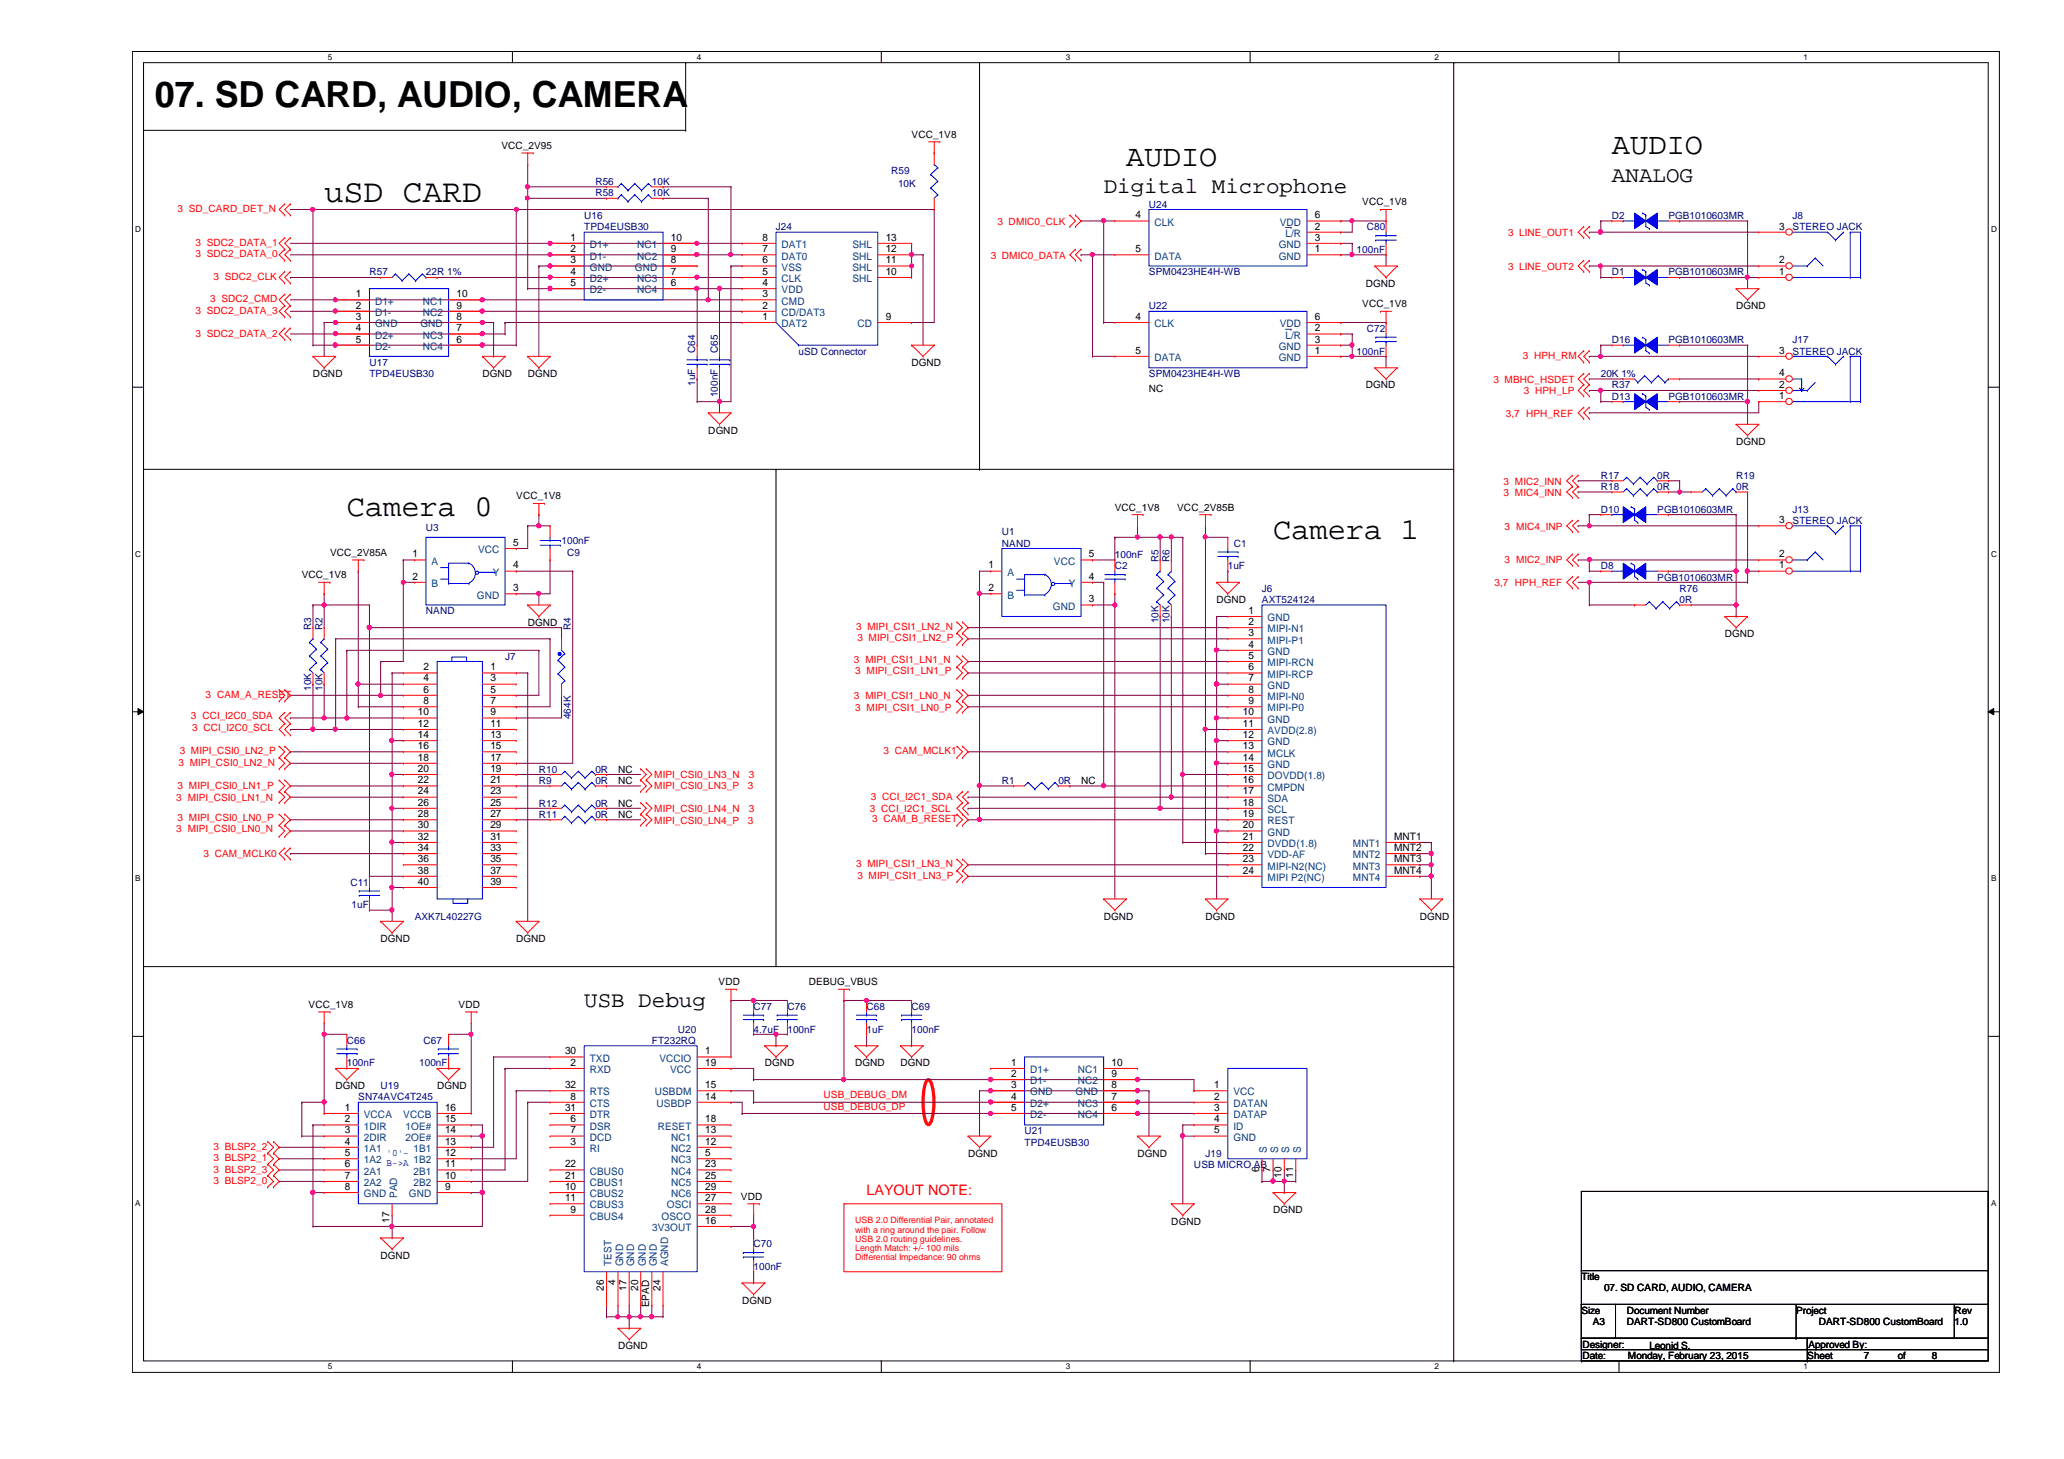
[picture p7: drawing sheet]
<svg xmlns="http://www.w3.org/2000/svg" width="297mm" height="210mm" viewBox="0 0 297 210" stroke-linecap="round" stroke-linejoin="round" font-family="sans-serif">
<defs><g id="words">
<text font-size="5.2" x="22.3" y="15.4">07. SD CARD, AUDIO, CAMERA</text>
<text font-size="4.7" x="46.7" y="29">uSD CARD</text>
<g font-size="4.4">
<text x="162.1" y="23.9">AUDIO</text>
<text x="232" y="22.2">AUDIO</text>
<text x="49.9" y="74.3">Camera 0</text>
<text x="183.2" y="77.5">Camera 1</text>
</g>
<g font-size="3.2">
<text x="158.8" y="27.8">Digital Microphone</text>
<text x="232" y="26.2">ANALOG</text>
<text x="84.1" y="144.9">USB Debug</text>
</g>
<text font-size="2.1" fill="#f00" x="124.7" y="171.9">LAYOUT NOTE:</text>
<g font-size="1.5">
<text x="82.1" y="34.6">1</text>
<text x="96.6" y="34.6">10</text>
<text x="109.7" y="34.6">8</text>
<text x="127.5" y="34.6">13</text>
<text x="163.4" y="31.4">4</text>
<text x="189.2" y="31.4">6</text>
<text x="189.2" y="33">2</text>
<text x="189.2" y="34.6">3</text>
<text x="256" y="33">3</text>
<text x="82.1" y="36.3">2</text>
<text x="82.1" y="37.9">3</text>
<text x="82.1" y="39.5">4</text>
<text x="82.1" y="41.1">5</text>
<text x="96.6" y="36.3">9</text>
<text x="96.6" y="37.9">8</text>
<text x="96.6" y="39.5">7</text>
<text x="96.6" y="41.1">6</text>
<text x="109.7" y="41.1">4</text>
<text x="109.7" y="39.5">5</text>
<text x="109.7" y="37.9">6</text>
<text x="109.7" y="36.3">7</text>
<text x="127.5" y="39.5">10</text>
<text x="127.5" y="37.9">11</text>
<text x="127.5" y="36.3">12</text>
<text x="163.4" y="36.3">5</text>
<text x="189.2" y="36.3">1</text>
<text x="256" y="39.5">1</text>
<text x="256" y="37.9">2</text>
<text x="51.2" y="42.8">1</text>
<text x="51.2" y="44.4">2</text>
<text x="51.2" y="46">3</text>
<text x="51.2" y="47.7">4</text>
<text x="65.7" y="42.8">10</text>
<text x="65.7" y="44.4">9</text>
<text x="65.7" y="46">8</text>
<text x="65.7" y="47.7">7</text>
<text x="109.7" y="44.4">2</text>
<text x="109.7" y="42.8">3</text>
<text x="109.7" y="46">1</text>
<text x="127.5" y="46">9</text>
<text x="163.4" y="46">4</text>
<text x="189.2" y="46">6</text>
<text x="189.2" y="47.7">2</text>
<text x="51.2" y="49.3">5</text>
<text x="65.7" y="49.3">6</text>
<text x="163.4" y="50.9">5</text>
<text x="189.2" y="49.3">3</text>
<text x="189.2" y="50.9">1</text>
<text x="256" y="50.9">3</text>
<text x="256" y="57.4">1</text>
<text x="256" y="55.8">2</text>
<text x="256" y="54.1">4</text>
<text x="256" y="75.3">3</text>
<text x="59.4" y="80.2">1</text>
<text x="59.4" y="83.4">2</text>
<text x="73.8" y="81.8">4</text>
<text x="73.8" y="78.5">5</text>
<text x="142.2" y="81.8">1</text>
<text x="156.7" y="83.4">4</text>
<text x="156.7" y="80.2">5</text>
<text x="256" y="81.8">1</text>
<text x="256" y="80.2">2</text>
<text x="73.8" y="85">3</text>
<text x="142.2" y="85">2</text>
<text x="156.7" y="86.7">3</text>
<text x="179.7" y="88.3">1</text>
<text x="179.7" y="89.9">2</text>
<text x="179.7" y="91.5">3</text>
<text x="179.7" y="93.2">4</text>
<text x="179.7" y="94.8">5</text>
<text x="61" y="96.4">2</text>
<text x="61" y="98">4</text>
<text x="61" y="99.7">6</text>
<text x="61" y="101.3">8</text>
<text x="70.6" y="96.4">1</text>
<text x="70.6" y="98">3</text>
<text x="70.6" y="99.7">5</text>
<text x="70.6" y="101.3">7</text>
<text x="179.7" y="96.4">6</text>
<text x="179.7" y="98">7</text>
<text x="179.7" y="99.7">8</text>
<text x="179.7" y="101.3">9</text>
<text x="60.2" y="102.9">10</text>
<text x="60.2" y="104.6">12</text>
<text x="60.2" y="106.2">14</text>
<text x="60.2" y="107.8">16</text>
<text x="70.6" y="102.9">9</text>
<text x="70.6" y="104.6">11</text>
<text x="70.6" y="106.2">13</text>
<text x="70.6" y="107.8">15</text>
<text x="178.9" y="102.9">10</text>
<text x="178.9" y="104.6">11</text>
<text x="178.9" y="106.2">12</text>
<text x="178.9" y="107.8">13</text>
<text x="60.2" y="109.4">18</text>
<text x="60.2" y="111">20</text>
<text x="60.2" y="112.7">22</text>
<text x="70.6" y="109.4">17</text>
<text x="70.6" y="111">19</text>
<text x="70.6" y="112.7">21</text>
<text x="178.9" y="112.7">16</text>
<text x="178.9" y="111">15</text>
<text x="178.9" y="109.4">14</text>
<text x="60.2" y="114.3">24</text>
<text x="60.2" y="115.9">26</text>
<text x="60.2" y="117.6">28</text>
<text x="60.2" y="119.2">30</text>
<text x="70.6" y="114.3">23</text>
<text x="70.6" y="115.9">25</text>
<text x="70.6" y="117.6">27</text>
<text x="70.6" y="119.2">29</text>
<text x="178.9" y="119.2">20</text>
<text x="178.9" y="117.6">19</text>
<text x="178.9" y="115.9">18</text>
<text x="178.9" y="114.3">17</text>
<text x="60.2" y="120.8">32</text>
<text x="60.2" y="122.4">34</text>
<text x="60.2" y="124">36</text>
<text x="60.2" y="125.7">38</text>
<text x="70.6" y="120.8">31</text>
<text x="70.6" y="122.4">33</text>
<text x="70.6" y="124">35</text>
<text x="70.6" y="125.7">37</text>
<text x="178.9" y="125.7">24</text>
<text x="178.9" y="124">23</text>
<text x="178.9" y="122.4">22</text>
<text x="178.9" y="120.8">21</text>
<text x="200.6" y="120.8">MNT1</text>
<text x="200.6" y="122.4">MNT2</text>
<text x="200.6" y="124">MNT3</text>
<text x="200.6" y="125.7">MNT4</text>
<text x="60.2" y="127.3">40</text>
<text x="70.6" y="127.3">39</text>
<text x="81.3" y="151.7">30</text>
<text x="82.1" y="153.3">2</text>
<text x="101.5" y="151.7">1</text>
<text x="101.5" y="153.3">19</text>
<text x="145.5" y="153.3">1</text>
<text x="145.5" y="154.9">2</text>
<text x="160" y="153.3">10</text>
<text x="160" y="154.9">9</text>
<text x="49.6" y="159.8">1</text>
<text x="49.6" y="161.5">2</text>
<text x="64.1" y="161.5">15</text>
<text x="64.1" y="159.8">16</text>
<text x="81.3" y="159.8">31</text>
<text x="81.3" y="156.5">32</text>
<text x="82.1" y="161.5">6</text>
<text x="82.1" y="158.2">8</text>
<text x="101.5" y="161.5">18</text>
<text x="101.5" y="156.5">15</text>
<text x="101.5" y="158.2">14</text>
<text x="145.5" y="156.5">3</text>
<text x="145.5" y="158.2">4</text>
<text x="145.5" y="159.8">5</text>
<text x="160" y="156.5">8</text>
<text x="160" y="158.2">7</text>
<text x="160" y="159.8">6</text>
<text x="174.8" y="156.5">1</text>
<text x="174.8" y="158.2">2</text>
<text x="174.8" y="159.8">3</text>
<text x="174.8" y="161.5">4</text>
<text x="49.6" y="163.1">3</text>
<text x="49.6" y="164.7">4</text>
<text x="49.6" y="166.3">5</text>
<text x="49.6" y="167.9">6</text>
<text x="64.1" y="167.9">11</text>
<text x="64.1" y="166.3">12</text>
<text x="64.1" y="164.7">13</text>
<text x="64.1" y="163.1">14</text>
<text x="81.3" y="167.9">22</text>
<text x="82.1" y="164.7">3</text>
<text x="82.1" y="163.1">7</text>
<text x="101.5" y="163.1">13</text>
<text x="101.5" y="164.7">12</text>
<text x="101.5" y="166.3">5</text>
<text x="101.5" y="167.9">23</text>
<text x="174.8" y="163.1">5</text>
<text x="49.6" y="169.6">7</text>
<text x="49.6" y="171.2">8</text>
<text x="64.1" y="171.2">9</text>
<text x="64.1" y="169.6">10</text>
<text x="81.3" y="171.2">10</text>
<text x="81.3" y="172.8">11</text>
<text x="81.3" y="169.6">21</text>
<text x="101.5" y="172.8">27</text>
<text x="101.5" y="169.6">25</text>
<text x="101.5" y="171.2">29</text>
<text x="181.2" y="168.7" transform="rotate(-90 181.2 168.7)">6</text>
<text x="182.8" y="168.7" transform="rotate(-90 182.8 168.7)">7</text>
<text x="184.4" y="169.5" transform="rotate(-90 184.4 169.5)">10</text>
<text x="186.1" y="169.5" transform="rotate(-90 186.1 169.5)">11</text>
<text x="56" y="175.9" transform="rotate(-90 56 175.9)">17</text>
<text x="82.1" y="174.5">9</text>
<text x="101.5" y="174.5">28</text>
<text x="101.5" y="176.1">16</text>
<text x="86.9" y="185.7" transform="rotate(-90 86.9 185.7)">26</text>
<text x="88.6" y="184.9" transform="rotate(-90 88.6 184.9)">4</text>
<text x="90.2" y="185.7" transform="rotate(-90 90.2 185.7)">17</text>
<text x="91.8" y="185.7" transform="rotate(-90 91.8 185.7)">20</text>
<text x="95" y="185.7" transform="rotate(-90 95 185.7)">24</text>
<text x="93.4" y="188.1" transform="rotate(-90 93.4 188.1)">EPAD</text>
</g>
<g font-size="1.5" fill="#004080">
<text x="84.9" y="35.7">D1+</text>
<text x="91.7" y="35.7">NC1</text>
<text x="112.5" y="35.7">DAT1</text>
<text x="122.7" y="35.7">SHL</text>
<text x="166.2" y="32.5">CLK</text>
<text x="184" y="35.7">GND</text>
<text x="184.2" y="32.5">VDD</text>
<text x="185" y="34.1">L/R</text>
<text x="84.9" y="37.3">D1-</text>
<text x="84.9" y="38.9">GND</text>
<text x="84.9" y="40.6">D2+</text>
<text x="91.4" y="38.9">GND</text>
<text x="91.7" y="37.3">NC2</text>
<text x="91.7" y="40.6">NC3</text>
<text x="112.5" y="40.6">CLK</text>
<text x="112.5" y="38.9">VSS</text>
<text x="112.5" y="37.3">DAT0</text>
<text x="122.7" y="40.6">SHL</text>
<text x="122.7" y="38.9">SHL</text>
<text x="122.7" y="37.3">SHL</text>
<text x="166.2" y="37.3">DATA</text>
<text x="184" y="37.3">GND</text>
<text x="54" y="43.8">D1+</text>
<text x="54" y="45.5">D1-</text>
<text x="54" y="47.1">GND</text>
<text x="60.5" y="47.1">GND</text>
<text x="60.8" y="43.8">NC1</text>
<text x="60.8" y="45.5">NC2</text>
<text x="84.9" y="42.2">D2-</text>
<text x="91.7" y="42.2">NC4</text>
<text x="112.5" y="45.5">CD/DAT3</text>
<text x="112.5" y="43.8">CMD</text>
<text x="112.5" y="42.2">VDD</text>
<text x="112.5" y="47.1">DAT2</text>
<text x="123.4" y="47.1">CD</text>
<text x="166.2" y="47.1">CLK</text>
<text x="184.2" y="47.1">VDD</text>
<text x="54" y="48.7">D2+</text>
<text x="54" y="50.3">D2-</text>
<text x="60.8" y="48.7">NC3</text>
<text x="60.8" y="50.3">NC4</text>
<text x="166.2" y="51.9">DATA</text>
<text x="184" y="50.3">GND</text>
<text x="184" y="51.9">GND</text>
<text x="185" y="48.7">L/R</text>
<text x="62.1" y="81.2">A</text>
<text x="68.8" y="79.6">VCC</text>
<text x="70.9" y="82.8">Y</text>
<text x="145" y="82.8">A</text>
<text x="151.7" y="81.2">VCC</text>
<text x="62.1" y="84.5">B</text>
<text x="68.6" y="86.1">GND</text>
<text x="145" y="86.1">B</text>
<text x="151.5" y="87.7">GND</text>
<text x="153.8" y="84.5">Y</text>
<text x="182.4" y="89.4">GND</text>
<text x="182.4" y="91">MIPI-N1</text>
<text x="182.4" y="92.6">MIPI-P1</text>
<text x="182.4" y="94.2">GND</text>
<text x="182.4" y="95.8">MIPI-RCN</text>
<text x="182.4" y="97.5">MIPI-RCP</text>
<text x="182.4" y="99.1">GND</text>
<text x="182.4" y="100.7">MIPI-N0</text>
<text x="182.4" y="102.4">MIPI-P0</text>
<text x="182.4" y="104">GND</text>
<text x="182.4" y="105.6">AVDD(2.8)</text>
<text x="182.4" y="107.2">GND</text>
<text x="182.4" y="113.7">CMPDN</text>
<text x="182.4" y="112.1">DOVDD(1.8)</text>
<text x="182.4" y="110.5">GND</text>
<text x="182.4" y="108.8">MCLK</text>
<text x="182.4" y="118.6">REST</text>
<text x="182.4" y="117">SCL</text>
<text x="182.4" y="115.4">SDA</text>
<text x="182.4" y="125.1">MIPI-N2(NC)</text>
<text x="182.4" y="123.5">VDD-AF</text>
<text x="182.4" y="121.9">DVDD(1.8)</text>
<text x="182.4" y="120.2">GND</text>
<text x="194.7" y="121.9">MNT1</text>
<text x="194.7" y="123.5">MNT2</text>
<text x="194.7" y="125.1">MNT3</text>
<text x="182.4" y="126.7">MIPI P2(NC)</text>
<text x="194.7" y="126.7">MNT4</text>
<text x="84.9" y="152.7">TXD</text>
<text x="84.9" y="154.4">RXD</text>
<text x="94.9" y="152.7">VCCIO</text>
<text x="96.4" y="154.4">VCC</text>
<text x="148.3" y="154.4">D1+</text>
<text x="148.3" y="156">D1-</text>
<text x="155.1" y="154.4">NC1</text>
<text x="155.1" y="156">NC2</text>
<text x="52.4" y="160.9">VCCA</text>
<text x="58" y="160.9">VCCB</text>
<text x="84.9" y="160.9">DTR</text>
<text x="84.9" y="157.6">RTS</text>
<text x="84.9" y="159.3">CTS</text>
<text x="94.2" y="157.6">USBDM</text>
<text x="94.5" y="159.3">USBDP</text>
<text x="148.3" y="157.6">GND</text>
<text x="148.3" y="159.3">D2+</text>
<text x="148.3" y="160.9">D2-</text>
<text x="154.8" y="157.6">GND</text>
<text x="155.1" y="159.3">NC3</text>
<text x="155.1" y="160.9">NC4</text>
<text x="177.5" y="157.6">VCC</text>
<text x="177.5" y="159.3">DATAN</text>
<text x="177.5" y="160.9">DATAP</text>
<text x="52.4" y="162.5">1DIR</text>
<text x="52.4" y="164.1">2DIR</text>
<text x="52.4" y="165.7">1A1</text>
<text x="52.4" y="167.4">1A2 B-&gt;A 1B2</text>
<text x="58.4" y="164.1">2OE#</text>
<text x="58.4" y="162.5">1OE#</text>
<text x="59.5" y="165.7">1B1</text>
<text x="84.9" y="165.7">RI</text>
<text x="84.9" y="162.5">DSR</text>
<text x="84.9" y="164.1">DCD</text>
<text x="94.7" y="162.5">RESET</text>
<text x="96.6" y="164.1">NC1</text>
<text x="96.6" y="165.7">NC2</text>
<text x="96.6" y="167.4">NC3</text>
<text x="177.5" y="162.5">ID</text>
<text x="177.5" y="164.1">GND</text>
<text x="182.3" y="165.9" transform="rotate(-90 182.3 165.9)">S</text>
<text x="183.9" y="165.9" transform="rotate(-90 183.9 165.9)">S</text>
<text x="185.5" y="165.9" transform="rotate(-90 185.5 165.9)">S</text>
<text x="187.2" y="165.9" transform="rotate(-90 187.2 165.9)">S</text>
<text x="52.4" y="169">2A1</text>
<text x="52.4" y="170.6">2A2</text>
<text x="52.4" y="172.3">GND</text>
<text x="57.1" y="172.4" transform="rotate(-90 57.1 172.4)">PAD</text>
<text x="58.8" y="172.3">GND</text>
<text x="59.5" y="170.6">2B2</text>
<text x="59.5" y="169">2B1</text>
<text x="84.9" y="172.3">CBUS2</text>
<text x="84.9" y="173.9">CBUS3</text>
<text x="84.9" y="169">CBUS0</text>
<text x="84.9" y="170.6">CBUS1</text>
<text x="96" y="173.9">OSCI</text>
<text x="96.6" y="169">NC4</text>
<text x="96.6" y="170.6">NC5</text>
<text x="96.6" y="172.3">NC6</text>
<text x="84.9" y="175.5">CBUS4</text>
<text x="93.9" y="177.1">3V3OUT</text>
<text x="95.2" y="175.5">OSCO</text>
<text x="88" y="182.2" transform="rotate(-90 88 182.2)">TEST</text>
<text x="89.7" y="182.2" transform="rotate(-90 89.7 182.2)">GND</text>
<text x="91.3" y="182.2" transform="rotate(-90 91.3 182.2)">GND</text>
<text x="92.9" y="182.2" transform="rotate(-90 92.9 182.2)">GND</text>
<text x="94.5" y="182.2" transform="rotate(-90 94.5 182.2)">GND</text>
<text x="96.1" y="182.2" transform="rotate(-90 96.1 182.2)">AGND</text>
</g>
<g font-size="1.4">
<text x="72.2" y="21.4">VCC_2V95</text>
<text x="131.2" y="19.8">VCC_1V8</text>
<text x="196" y="29.5">VCC_1V8</text>
<text x="196.6" y="41.3">DGND</text>
<text x="196" y="44.2">VCC_1V8</text>
<text x="249.9" y="44.5">DGND</text>
<text x="131.2" y="52.6">DGND</text>
<text x="45" y="54.3">DGND</text>
<text x="69.4" y="54.3">DGND</text>
<text x="75.9" y="54.3">DGND</text>
<text x="165.4" y="56.4">NC</text>
<text x="196.6" y="55.9">DGND</text>
<text x="101.9" y="62.4">DGND</text>
<text x="249.9" y="64">DGND</text>
<text x="74.3" y="71.8">VCC_1V8</text>
<text x="160.4" y="73.4">VCC_1V8</text>
<text x="169.4" y="73.4">VCC_2V85B</text>
<text x="43.4" y="83.2">VCC_1V8</text>
<text x="47.5" y="80">VCC_2V85A</text>
<text x="175.1" y="86.8">DGND</text>
<text x="75.9" y="90">DGND</text>
<text x="248.2" y="91.7">DGND</text>
<text x="88.9" y="112.8">NC</text>
<text x="88.9" y="111.2">NC</text>
<text x="155.6" y="112.8">NC</text>
<text x="88.9" y="116">NC</text>
<text x="88.9" y="117.6">NC</text>
<text x="54.8" y="135.6">DGND</text>
<text x="74.3" y="135.6">DGND</text>
<text x="158.8" y="132.3">DGND</text>
<text x="173.5" y="132.3">DGND</text>
<text x="204.3" y="132.3">DGND</text>
<text x="103.4" y="141.7">VDD</text>
<text x="116.4" y="141.7">DEBUG_VBUS</text>
<text x="44.4" y="145">VCC_1V8</text>
<text x="66" y="145">VDD</text>
<text x="110.1" y="153.4">DGND</text>
<text x="123.1" y="153.4">DGND</text>
<text x="129.6" y="153.4">DGND</text>
<text x="48.3" y="156.7">DGND</text>
<text x="62.9" y="156.7">DGND</text>
<text x="139.3" y="166.4">DGND</text>
<text x="163.7" y="166.4">DGND</text>
<text x="106.6" y="172.6">VDD</text>
<text x="168.6" y="176.2">DGND</text>
<text x="183.2" y="174.5">DGND</text>
<text x="54.8" y="181.1">DGND</text>
<text x="227.6" y="184.1">Title</text>
<text x="230.8" y="185.8">07. SD CARD, AUDIO, CAMERA</text>
<text x="106.8" y="187.6">DGND</text>
<text x="227.6" y="189">Size</text>
<text x="229.2" y="190.7">A3</text>
<text x="234.1" y="189">Document Number</text>
<text x="234.1" y="190.7">DART-SD800 CustomBoard</text>
<text x="258.5" y="189">Project</text>
<text x="261.7" y="190.7">DART-SD800 CustomBoard</text>
<text x="281.3" y="189">Rev</text>
<text x="281.3" y="190.7">1.0</text>
<text x="88.9" y="194.1">DGND</text>
<text x="227.8" y="195.5">Date:</text>
<text x="227.8" y="193.9">Designer:</text>
<text x="234.3" y="195.5">Monday, February 23, 2015</text>
<text x="237.4" y="194.1">Leonid S.</text>
<text x="260.1" y="195.5">Sheet</text>
<text x="260.3" y="193.9">Approved By:</text>
<text x="268.2" y="195.5">7</text>
<text x="273.1" y="195.5">of</text>
<text x="278" y="195.5">8</text>
</g>
<g font-size="1.4" fill="#000080">
<text x="85.7" y="28.2">R58</text>
<text x="85.7" y="26.6">R56</text>
<text x="93.8" y="28.2">10K</text>
<text x="93.8" y="26.6">10K</text>
<text x="128.3" y="25">R59</text>
<text x="129.2" y="27">10K</text>
<text x="165.4" y="29.9">U24</text>
<text x="84.1" y="31.5">U16</text>
<text x="84.1" y="33.1">TPD4EUSB30</text>
<text x="111.7" y="33.1">J24</text>
<text x="196.7" y="33.1">C80</text>
<text x="232" y="31.5">D2</text>
<text x="240.1" y="31.5">PGB1010603MR</text>
<text x="258" y="31.5">J8</text>
<text x="258" y="33.1">STEREO JACK</text>
<text x="53.2" y="39.6">R57</text>
<text x="61.3" y="39.6">22R 1%</text>
<text x="165.4" y="39.6">SPM0423HE4H-WB</text>
<text x="195.2" y="36.4">100nF</text>
<text x="232" y="39.6">D1</text>
<text x="240.1" y="39.6">PGB1010603MR</text>
<text x="165.4" y="44.5">U22</text>
<text x="196.7" y="47.8">C72</text>
<text x="53.2" y="52.6">U17</text>
<text x="100" y="50.8" transform="rotate(-90 100 50.8)">C64</text>
<text x="103.3" y="50.8" transform="rotate(-90 103.3 50.8)">C65</text>
<text x="114.9" y="51">uSD Connector</text>
<text x="195.2" y="51">100nF</text>
<text x="232" y="49.4">D16</text>
<text x="240.1" y="49.4">PGB1010603MR</text>
<text x="258" y="49.4">J17</text>
<text x="258" y="51">STEREO JACK</text>
<text x="53.2" y="54.3">TPD4EUSB30</text>
<text x="100" y="55.5" transform="rotate(-90 100 55.5)">1uF</text>
<text x="103.3" y="57.1" transform="rotate(-90 103.3 57.1)">100nF</text>
<text x="165.4" y="54.3">SPM0423HE4H-WB</text>
<text x="230.4" y="54.3">20K 1%</text>
<text x="232" y="57.5">D13</text>
<text x="232" y="55.9">R37</text>
<text x="240.1" y="57.5">PGB1010603MR</text>
<text x="230.4" y="70.5">R18</text>
<text x="230.4" y="68.9">R17</text>
<text x="238.5" y="70.5">0R</text>
<text x="238.5" y="68.9">0R</text>
<text x="249.9" y="68.9">R19</text>
<text x="249.9" y="70.5">0R</text>
<text x="61.3" y="76.4">U3</text>
<text x="144.2" y="77">U1</text>
<text x="230.4" y="73.8">D10</text>
<text x="238.5" y="73.8">PGB1010603MR</text>
<text x="258" y="73.8">J13</text>
<text x="258" y="75.4">STEREO JACK</text>
<text x="80.8" y="78.3">100nF</text>
<text x="81.6" y="80">C9</text>
<text x="144.2" y="78.7">NAND</text>
<text x="160.4" y="81.9">C2</text>
<text x="160.4" y="80.3">100nF</text>
<text x="166.7" y="80.9" transform="rotate(-90 166.7 80.9)">R5</text>
<text x="168.3" y="80.9" transform="rotate(-90 168.3 80.9)">R6</text>
<text x="176.7" y="81.9">1uF</text>
<text x="177.5" y="78.7">C1</text>
<text x="230.4" y="81.9">D8</text>
<text x="238.5" y="83.5">PGB1010603MR</text>
<text x="61.3" y="88.4">NAND</text>
<text x="166.7" y="89.7" transform="rotate(-90 166.7 89.7)">10K</text>
<text x="168.3" y="89.7" transform="rotate(-90 168.3 89.7)">10K</text>
<text x="181.6" y="85.1">J6</text>
<text x="181.6" y="86.8">AXT524124</text>
<text x="241.7" y="85.1">R76</text>
<text x="241.7" y="86.8">0R</text>
<text x="44.8" y="90.6" transform="rotate(-90 44.8 90.6)">R3</text>
<text x="46.4" y="90.6" transform="rotate(-90 46.4 90.6)">R2</text>
<text x="72.7" y="94.9">J7</text>
<text x="82.2" y="90.6" transform="rotate(-90 82.2 90.6)">R4</text>
<text x="44.8" y="99.4" transform="rotate(-90 44.8 99.4)">10K</text>
<text x="46.4" y="99.4" transform="rotate(-90 46.4 99.4)">10K</text>
<text x="82.2" y="103.5" transform="rotate(-90 82.2 103.5)">464K</text>
<text x="77.6" y="112.8">R9</text>
<text x="77.6" y="111.2">R10</text>
<text x="85.7" y="112.8">0R</text>
<text x="85.7" y="111.2">0R</text>
<text x="144.2" y="112.8">R1</text>
<text x="152.3" y="112.8">0R</text>
<text x="77.6" y="116">R12</text>
<text x="77.6" y="117.6">R11</text>
<text x="85.7" y="116">0R</text>
<text x="85.7" y="117.6">0R</text>
<text x="50.4" y="127.4">C11</text>
<text x="50.6" y="130.7">1uF</text>
<text x="59.7" y="132.3">AXK7L40227G</text>
<text x="97.5" y="148.5">U20</text>
<text x="108.5" y="145.3">C77</text>
<text x="108.5" y="148.5">4.7uF</text>
<text x="113.3" y="145.3">C76</text>
<text x="113.3" y="148.5">100nF</text>
<text x="124.7" y="145.3">C68</text>
<text x="124.7" y="148.5">1uF</text>
<text x="131.2" y="145.3">C69</text>
<text x="131.2" y="148.5">100nF</text>
<text x="49.9" y="150.2">C66</text>
<text x="49.9" y="153.4">100nF</text>
<text x="60.3" y="153.4">100nF</text>
<text x="61" y="150.2">C67</text>
<text x="93.8" y="150.2">FT232RQ</text>
<text x="51.6" y="158.3">SN74AVC4T245</text>
<text x="54.8" y="156.7">U19</text>
<text x="147.4" y="163.2">U21</text>
<text x="147.4" y="164.8">TPD4EUSB30</text>
<text x="173.5" y="166.4">J19</text>
<text x="171.8" y="168.1">USB MICRO AB</text>
<text x="108.5" y="179.5">C70</text>
<text x="108.5" y="182.7">100nF</text>
</g>
<g font-size="1.4" fill="#f00">
<text x="25.5" y="30.5">3 SD_CARD_DET_N</text>
<text x="28.2" y="35.4">3 SDC2_DATA_1</text>
<text x="143.6" y="32.3">3 DMIC0_CLK</text>
<text x="217" y="34">3 LINE_OUT1</text>
<text x="28.2" y="37">3 SDC2_DATA_0</text>
<text x="30.7" y="40.3">3 SDC2_CLK</text>
<text x="142.6" y="37.2">3 DMIC0_DATA</text>
<text x="217" y="38.8">3 LINE_OUT2</text>
<text x="28.2" y="45.2">3 SDC2_DATA_3</text>
<text x="30.3" y="43.5">3 SDC2_CMD</text>
<text x="28.2" y="48.4">3 SDC2_DATA_2</text>
<text x="219.2" y="51.6">3 HPH_RM</text>
<text x="214.9" y="55.1">3 MBHC_HSDET</text>
<text x="216.7" y="59.9">3,7 HPH_REF</text>
<text x="219.3" y="56.7">3 HPH_LP</text>
<text x="216.4" y="69.7">3 MIC2_INN</text>
<text x="216.4" y="71.3">3 MIC4_INN</text>
<text x="216.5" y="76.2">3 MIC4_INP</text>
<text x="216.5" y="81.1">3 MIC2_INP</text>
<text x="215.1" y="84.3">3,7 HPH_REF</text>
<text x="122.9" y="95.4">3 MIPI_CSI1_LN1_N</text>
<text x="123.2" y="90.7">3 MIPI_CSI1_LN2_N</text>
<text x="123.4" y="92.3">3 MIPI_CSI1_LN2_P</text>
<text x="29.6" y="100.4">3 CAM_A_RESET</text>
<text x="122.9" y="100.6">3 MIPI_CSI1_LN0_N</text>
<text x="123.1" y="97">3 MIPI_CSI1_LN1_P</text>
<text x="27.5" y="103.5">3 CCI_I2C0_SDA</text>
<text x="27.6" y="105.2">3 CCI_I2C0_SCL</text>
<text x="123.1" y="102.2">3 MIPI_CSI1_LN0_P</text>
<text x="25.5" y="113.6">3 MIPI_CSI0_LN1_P</text>
<text x="25.7" y="110.2">3 MIPI_CSI0_LN2_N</text>
<text x="25.9" y="108.5">3 MIPI_CSI0_LN2_P</text>
<text x="94.1" y="112">MIPI_CSI0_LN3_N</text>
<text x="94.1" y="113.6">MIPI_CSI0_LN3_P</text>
<text x="107.6" y="113.6">3</text>
<text x="107.8" y="112">3</text>
<text x="127.1" y="108.5">3 CAM_MCLK1</text>
<text x="25.4" y="119.8">3 MIPI_CSI0_LN0_N</text>
<text x="25.4" y="115.2">3 MIPI_CSI0_LN1_N</text>
<text x="25.5" y="118.2">3 MIPI_CSI0_LN0_P</text>
<text x="94.1" y="116.8">MIPI_CSI0_LN4_N</text>
<text x="94.1" y="118.5">MIPI_CSI0_LN4_P</text>
<text x="107.6" y="118.5">3</text>
<text x="107.8" y="116.8">3</text>
<text x="125.2" y="116.8">3 CCI_I2C1_SCL</text>
<text x="125.3" y="115.1">3 CCI_I2C1_SDA</text>
<text x="125.5" y="118.3">3 CAM_B_RESET</text>
<text x="29.3" y="123.4">3 CAM_MCLK0</text>
<text x="123.2" y="124.8">3 MIPI_CSI1_LN3_N</text>
<text x="123.4" y="126.4">3 MIPI_CSI1_LN3_P</text>
<text x="118.5" y="159.6">USB_DEBUG_DP</text>
<text x="118.5" y="158">USB_DEBUG_DM</text>
<text x="30.7" y="165.4">3 BLSP2_2</text>
<text x="30.7" y="167.1">3 BLSP2_1</text>
<text x="30.7" y="170.3">3 BLSP2_0</text>
<text x="30.7" y="168.7">3 BLSP2_3</text>
</g>
<text font-size="1.4" fill="#00f" x="55.6" y="166.2">'0'-</text>
<g font-size="1.3" fill="#f00">
<text x="123.1" y="176">USB 2.0 Differential Pair, annotated</text>
<text x="123.1" y="177.3">with a ring around the pair. Follow</text>
<text x="123.1" y="178.6">USB 2.0 routing guidelines.</text>
<text x="123.1" y="180">Length Match: +/- 100 mils</text>
<text x="123.1" y="181.3">Differential Impedance: 90 ohms</text>
</g>
<g font-size="1.2">
<text x="47.2" y="8.6">5</text>
<text x="100.3" y="8.6">4</text>
<text x="153.4" y="8.6">3</text>
<text x="206.5" y="8.6">2</text>
<text x="259.5" y="8.6">1</text>
<text x="19.5" y="33.4">D</text>
<text x="286.6" y="33.4">D</text>
<text x="19.5" y="80.1">C</text>
<text x="286.6" y="80.1">C</text>
<text x="19.5" y="126.8">B</text>
<text x="286.6" y="126.8">B</text>
<text x="19.5" y="173.5">A</text>
<text x="286.6" y="173.5">A</text>
<text x="47.2" y="197">5</text>
<text x="100.3" y="197">4</text>
<text x="153.4" y="197">3</text>
<text x="206.5" y="197">2</text>
<text x="259.5" y="197">1</text>
</g>
</g></defs>
<path d="M19.1 7.4h268.6v190h-268.6zM20.7 9h265.4v186.8h-265.4z" fill="none" stroke="#000" stroke-width=".14"/>
<g fill="#fff">
<path d="M47.2 7.6h.6v1.3h-.6z"/>
<path d="M47.2 196h.6v1.3h-.6z"/>
</g>
<path d="M73.7 7.4v1.6M73.7 195.8v1.6" fill="none" stroke="#000" stroke-width=".14"/>
<g fill="#fff">
<path d="M100.3 7.6h.6v1.3h-.6z"/>
<path d="M100.3 196h.6v1.3h-.6z"/>
</g>
<path d="M126.8 7.4v1.6M126.8 195.8v1.6" fill="none" stroke="#000" stroke-width=".14"/>
<g fill="#fff">
<path d="M153.4 7.6h.6v1.3h-.6z"/>
<path d="M153.4 196h.6v1.3h-.6z"/>
</g>
<path d="M179.9 7.4v1.6M179.9 195.8v1.6" fill="none" stroke="#000" stroke-width=".14"/>
<g fill="#fff">
<path d="M206.5 7.6h.6v1.3h-.6z"/>
<path d="M206.5 196h.6v1.3h-.6z"/>
</g>
<path d="M233 7.4v1.6M233 195.8v1.6" fill="none" stroke="#000" stroke-width=".14"/>
<g fill="#fff">
<path d="M259.5 7.6h.6v1.3h-.6z"/>
<path d="M259.5 196h.6v1.3h-.6z"/>
<path d="M19.5 32.3h.8v1.4h-.8z"/>
<path d="M286.6 32.3h.8v1.4h-.8z"/>
<path d="M19.5 79h.8v1.3h-.8z"/>
<path d="M286.6 79h.8v1.3h-.8z"/>
</g>
<path d="M19.1 55.7h1.6M286.1 55.7h1.6" fill="none" stroke="#000" stroke-width=".14"/>
<g fill="#fff">
<path d="M19.5 125.7h.7v1.3h-.7z"/>
<path d="M286.6 125.7h.7v1.3h-.7z"/>
</g>
<path d="M19.1 102.4h1.6M19.9 101.9l.8 .5-.8 .4zM286.1 102.4l.8-.5v.9zM286.1 102.4h1.6" fill="none" stroke="#000" stroke-width=".14"/>
<path d="M19.9 101.9l.8 .5-.8 .4zM286.1 102.4l.8-.5v.9z" fill="#000"/>
<g fill="#fff">
<path d="M19.5 172.4h.7v1.3h-.7z"/>
<path d="M286.6 172.4h.7v1.3h-.7z"/>
</g>
<g fill="none" stroke="#000" stroke-width=".14">
<path d="M20.7 18.8h78M98.7 18.8h.1M98.7 9h.1M98.7 9v9.8M141 9h.1M141 9v58.5M209.2 9h.1M209.2 9v186.8M20.7 67.5h188.5M111.7 67.5h.1M111.7 67.5v71.6M141 67.5h.1"/>
<path d="M209.2 67.5h.1M20.7 139.1h188.5M209.2 139.1h.1M19.1 149.1h1.6M286.1 149.1h1.6M209.2 195.8h.1"/>
</g>
<path d="M133.4 155.4l.2-.1a1.86 1.86 0 0 1 .7 1.6 8.7 8.7 0 0 1-.5 4.8l-.2 .1a1.9 1.9 0 0 1-.7-1.6l-.1-1.7a6.8 6.8 0 0 1 .6-3.1z" fill="none" stroke="#f00" stroke-width=".47"/>
<path d="M121.5 173.2h22.7v9.8h-22.7z" fill="none" stroke="#f00" stroke-width=".14"/>
<path d="M157.2 51.3h.1M157.2 51.3h3.2M158.8 46.4h.1M158.8 46.4h1.6M194.6 51.3h.1M194.6 51.3h4.9" fill="none" stroke="#800040" stroke-width=".14"/>
<circle cx="194.6" cy="51.3" r=".3" fill="#f0f"/>
<circle cx="194.6" cy="51.3" r=".3" fill="none" stroke="#f0f" stroke-width=".14"/>
<path d="M193 49.7h.1M193 49.7h1.6" fill="none" stroke="#800040" stroke-width=".14"/>
<circle cx="194.6" cy="49.6" r=".31" fill="#f0f"/>
<circle cx="194.6" cy="49.6" r=".31" fill="none" stroke="#f0f" stroke-width=".14"/>
<path d="M158.8 31.8h.1M158.8 31.8v14.6M193 48h.1M193 48h1.6M194.6 49.7h.1M194.6 49.7v1.6M199.5 51.3h.1M199.5 51.3v1.6" fill="none" stroke="#800040" stroke-width=".14"/>
<circle cx="158.8" cy="31.7" r=".31" fill="#f0f"/>
<circle cx="158.8" cy="31.7" r=".31" fill="none" stroke="#f0f" stroke-width=".14"/>
<path d="M155.6 31.8h.1M155.6 31.8h4.8M157.2 36.7h.1M157.2 36.7h3.2M157.2 36.7v14.6M158.8 31.8h.1" fill="none" stroke="#800040" stroke-width=".14"/>
<circle cx="157.2" cy="36.6" r=".3" fill="#f0f"/>
<circle cx="157.2" cy="36.6" r=".3" fill="none" stroke="#f0f" stroke-width=".14"/>
<path d="M155.6 36.7h.1M155.6 36.7h1.6M194.6 31.8h.1M194.6 36.7h.1M194.6 36.7h4.9M194.6 31.8h4.9" fill="none" stroke="#800040" stroke-width=".14"/>
<circle cx="194.6" cy="36.6" r=".3" fill="#f0f"/>
<circle cx="194.6" cy="36.6" r=".3" fill="none" stroke="#f0f" stroke-width=".14"/>
<path d="M193 35h.1M193 33.4h.1M193 35h1.6M194.6 35h.1M194.6 31.8h.1M194.6 31.8v1.6h-1.6M194.6 35v1.7M199.5 36.7h.1M199.5 36.7v1.6M194.6 48h.1M194.6 48v1.7" fill="none" stroke="#800040" stroke-width=".14"/>
<circle cx="194.6" cy="31.7" r=".3" fill="#f0f"/>
<circle cx="194.6" cy="31.7" r=".3" fill="none" stroke="#f0f" stroke-width=".14"/>
<path d="M131.2 38.3h.1M131.2 38.3v1.6M228.7 33.4h.1M228.7 38.3h.1M228.7 33.4h1.7M228.7 38.3h1.7M251.5 39.9h.1M251.5 39.9h1.6M251.5 39.9v1.6" fill="none" stroke="#800040" stroke-width=".14"/>
<circle cx="131.2" cy="38.3" r=".3" fill="#f0f"/>
<circle cx="131.2" cy="38.3" r=".3" fill="none" stroke="#f0f" stroke-width=".14"/>
<g fill="none" stroke="#800040" stroke-width=".14">
<path d="M41.8 39.9h.1M41.8 36.7h37.4M41.8 35h37.4M41.8 30.1h3.2M41.8 39.9h13M45 30.1h.1M62.9 39.9h.1M62.9 39.9h16.3M79.2 36.7h.1M79.2 35h.1M105.2 38.3h.1M105.2 38.3v19.5"/>
<path d="M105.2 38.3h1.6M131.2 35h.1M131.2 36.7h.1M131.2 35v3.3M132.8 36.7h.1M132.8 36.7v13M41.8 48h6.5M41.8 44.8h6.5M41.8 43.1h6.5M48.3 48h.1M48.3 44.8h.1M48.3 43.1h.1"/>
<path d="M101.9 43.1h.1M101.9 43.1h4.9M131.2 46.4h.1M131.2 46.4h3.3"/>
</g>
<circle cx="131.2" cy="36.6" r=".3" fill="#f0f"/>
<circle cx="131.2" cy="36.6" r=".3" fill="none" stroke="#f0f" stroke-width=".14"/>
<g fill="none" stroke="#800040" stroke-width=".14">
<path d="M131.2 36.7h.1M131.2 36.7h1.6M134.5 30.1h.1M134.5 30.1v16.3M193 36.7h.1M193 31.8h.1M193 36.7h1.6M193 31.8h1.6M100.3 54.5h.1M100.3 57.8h.1M100.3 57.8h4.9M100.3 54.5v3.3"/>
<path d="M103.5 57.8h.1M103.5 54.5h.1M103.5 54.5v4.9M193 46.4h.1M193 51.3h.1M193 46.4h6.5M193 51.3h1.6"/>
</g>
<circle cx="103.5" cy="57.8" r=".31" fill="#f0f"/>
<circle cx="103.5" cy="57.8" r=".31" fill="none" stroke="#f0f" stroke-width=".14"/>
<path d="M100.3 41.5h.1M100.3 41.5v8.2M100.3 41.5h3.2M103.5 41.5h.1M103.5 41.5v8.2" fill="none" stroke="#800040" stroke-width=".14"/>
<circle cx="103.5" cy="41.5" r=".31" fill="#f0f"/>
<circle cx="103.5" cy="41.5" r=".31" fill="none" stroke="#f0f" stroke-width=".14"/>
<path d="M101.9 28.5h.1M101.9 28.5v14.6M105.2 26.9h.1M105.2 26.9v9.8M75.9 41.5h.1M75.9 41.5h3.3M103.5 41.5h.1M103.5 41.5h3.3" fill="none" stroke="#800040" stroke-width=".14"/>
<circle cx="105.2" cy="36.6" r=".3" fill="#f0f"/>
<circle cx="105.2" cy="36.6" r=".3" fill="none" stroke="#f0f" stroke-width=".14"/>
<path d="M75.9 26.9h.1M75.9 26.9v1.6M95.4 28.5h.1M95.4 26.9h.1M95.4 28.5h6.5M95.4 26.9h9.8M105.2 36.7h.1M105.2 36.7h1.6" fill="none" stroke="#800040" stroke-width=".14"/>
<circle cx="75.9" cy="26.9" r=".3" fill="#f0f"/>
<circle cx="75.9" cy="26.9" r=".3" fill="none" stroke="#f0f" stroke-width=".14"/>
<path d="M75.9 28.5h.1M75.9 26.9h.1M75.9 28.5h11.4M75.9 26.9h11.4M230.4 31.8h.1M230.4 31.8h1.6M230.4 31.8v1.6" fill="none" stroke="#800040" stroke-width=".14"/>
<circle cx="230.3" cy="33.4" r=".31" fill="#f0f"/>
<circle cx="230.3" cy="33.4" r=".31" fill="none" stroke="#f0f" stroke-width=".14"/>
<path d="M230.4 33.4h.1M230.4 39.9h.1M230.4 38.3h.1M230.4 33.4h22.7M230.4 39.9h1.6M230.4 38.3v1.6M230.4 38.3h22.7" fill="none" stroke="#800040" stroke-width=".14"/>
<circle cx="230.3" cy="38.3" r=".3" fill="#f0f"/>
<circle cx="230.3" cy="38.3" r=".3" fill="none" stroke="#f0f" stroke-width=".14"/>
<path d="M241.7 31.8h.1M241.7 31.8h9.8M251.5 31.8h.1M251.5 31.8v8.1" fill="none" stroke="#800040" stroke-width=".14"/>
<circle cx="251.5" cy="39.9" r=".3" fill="#f0f"/>
<circle cx="251.5" cy="39.9" r=".3" fill="none" stroke="#f0f" stroke-width=".14"/>
<path d="M241.7 39.9h.1M241.7 39.9h9.8M74.3 78.9h.1M75.9 75.6h.1M75.9 75.6v3.3h-1.6M74.3 85.4h.1M74.3 85.4h3.3M77.6 85.4h.1M77.6 85.4v1.6" fill="none" stroke="#800040" stroke-width=".14"/>
<circle cx="77.5" cy="85.4" r=".31" fill="#f0f"/>
<circle cx="77.5" cy="85.4" r=".31" fill="none" stroke="#f0f" stroke-width=".14"/>
<path d="M75.9 75.6h.1M75.9 75.6h1.7M58 80.6h.1M58 83.8h.1M58 80.6h1.7M58 83.8h1.7M58 83.8v11.4M74.3 82.2h.1M74.3 82.2h8.1M82.4 82.2h.1M82.4 82.2v27.6" fill="none" stroke="#800040" stroke-width=".14"/>
<circle cx="58" cy="83.8" r=".3" fill="#f0f"/>
<circle cx="58" cy="83.8" r=".3" fill="none" stroke="#f0f" stroke-width=".14"/>
<path d="M54.8 95.2h.1M54.8 95.2h3.2M54.8 95.2v4.8h-13M58 80.6h.1M58 80.6v3.2M41.8 100h.1" fill="none" stroke="#800040" stroke-width=".14"/>
<circle cx="54.8" cy="100" r=".3" fill="#f0f"/>
<circle cx="54.8" cy="100" r=".3" fill="none" stroke="#f0f" stroke-width=".14"/>
<path d="M53.2 90.3h.1M53.2 90.3v35.8M79.2 80.6h.1M79.2 80.6v4.8M41.8 122.8h.1M41.8 122.8h16.2" fill="none" stroke="#800040" stroke-width=".14"/>
<circle cx="53.1" cy="90.3" r=".32" fill="#f0f"/>
<circle cx="53.1" cy="90.3" r=".32" fill="none" stroke="#f0f" stroke-width=".14"/>
<g fill="none" stroke="#800040" stroke-width=".14">
<path d="M51.6 98.4h.1M51.6 98.4v3.3M56.4 96.8h.1M56.4 96.8h1.6M74.3 96.8h.1M74.3 96.8h1.6M75.9 96.8h.1M75.9 96.8v35.7M49.9 103.3h.1M49.9 103.3h8.1M51.6 101.7h.1M51.6 101.7h6.4"/>
<path d="M54.8 100h.1M54.8 100h3.2M74.3 109.8h.1M74.3 103.3h.1M74.3 109.8h8.1M80.8 100h.1M80.8 100v3.3h-6.5M53.2 126.1h.1M53.2 126.1h4.8M56.4 130.9h.1M56.4 130.9v1.6"/>
</g>
<circle cx="49.9" cy="103.3" r=".3" fill="#f0f"/>
<circle cx="49.9" cy="103.3" r=".3" fill="none" stroke="#f0f" stroke-width=".14"/>
<path d="M56.4 96.8h.1M56.4 96.8v9.8M41.8 108.2h.1M41.8 109.8h.1M41.8 108.2h16.2M41.8 109.8h16.2M48.3 104.9h.1M48.3 104.9h9.7M56.4 111.4h.1M56.4 111.4h1.6" fill="none" stroke="#800040" stroke-width=".14"/>
<circle cx="56.4" cy="106.5" r=".31" fill="#f0f"/>
<circle cx="56.4" cy="106.5" r=".31" fill="none" stroke="#f0f" stroke-width=".14"/>
<path d="M56.4 116.3h.1M56.4 111.4h.1M56.4 116.3h1.6M56.4 111.4v4.9" fill="none" stroke="#800040" stroke-width=".14"/>
<circle cx="56.4" cy="116.3" r=".3" fill="#f0f"/>
<circle cx="56.4" cy="116.3" r=".3" fill="none" stroke="#f0f" stroke-width=".14"/>
<circle cx="56.4" cy="111.4" r=".3" fill="#f0f"/>
<circle cx="56.4" cy="111.4" r=".3" fill="none" stroke="#f0f" stroke-width=".14"/>
<path d="M56.4 116.3h.1M56.4 116.3v11.4M56.4 121.2h.1M56.4 127.7h.1M56.4 121.2h1.6M56.4 127.7h1.6" fill="none" stroke="#800040" stroke-width=".14"/>
<circle cx="56.4" cy="127.7" r=".3" fill="#f0f"/>
<circle cx="56.4" cy="127.7" r=".3" fill="none" stroke="#f0f" stroke-width=".14"/>
<circle cx="56.4" cy="121.2" r=".3" fill="#f0f"/>
<circle cx="56.4" cy="121.2" r=".3" fill="none" stroke="#f0f" stroke-width=".14"/>
<path d="M53.2 130.9h.1M53.2 130.9h3.2" fill="none" stroke="#800040" stroke-width=".14"/>
<circle cx="56.4" cy="130.9" r=".31" fill="#f0f"/>
<circle cx="56.4" cy="130.9" r=".31" fill="none" stroke="#f0f" stroke-width=".14"/>
<path d="M51.6 98.4h.1M51.6 98.4h6.4M56.4 127.7h.1M56.4 127.7v3.2" fill="none" stroke="#800040" stroke-width=".14"/>
<circle cx="51.5" cy="98.4" r=".31" fill="#f0f"/>
<circle cx="51.5" cy="98.4" r=".31" fill="none" stroke="#f0f" stroke-width=".14"/>
<path d="M48.3 91.9h.1M48.3 91.9v13M49.9 93.6h.1M49.9 93.6h27.7M49.9 93.6v9.7M77.6 93.6h.1M77.6 93.6v6.4h-3.3M79.2 91.9h.1M79.2 91.9v9.8h-4.9M74.3 100h.1M74.3 101.7h.1" fill="none" stroke="#800040" stroke-width=".14"/>
<circle cx="48.3" cy="104.9" r=".3" fill="#f0f"/>
<circle cx="48.3" cy="104.9" r=".3" fill="none" stroke="#f0f" stroke-width=".14"/>
<g fill="none" stroke="#800040" stroke-width=".14">
<path d="M77.6 74h.1M77.6 75.6h.1M77.6 74v1.6M77.6 75.6h1.6M48.3 91.9h.1M48.3 91.9h30.9M51.6 82.2h.1M51.6 82.2v16.2M53.2 90.3h.1M53.2 87h.1M53.2 90.3h27.6M53.2 87v3.3"/>
<path d="M77.6 85.4h.1M77.6 85.4h1.6M80.8 90.3h.1M80.8 90.3v1.6M41.8 103.3h.1M41.8 104.9h.1M41.8 103.3h4.9M41.8 104.9h3.2"/>
</g>
<circle cx="77.5" cy="75.6" r=".31" fill="#f0f"/>
<circle cx="77.5" cy="75.6" r=".31" fill="none" stroke="#f0f" stroke-width=".14"/>
<g fill="none" stroke="#800040" stroke-width=".14">
<path d="M71 152.1h.1M71 152.1h8.2M72.7 153.7h.1M72.7 153.7h6.5M105.2 143.9h.1M105.2 143.9v8.2M108.5 158.6h.1M108.5 155.3h.1M108.5 158.6h34.1M108.5 155.3h34.1M121.5 155.3h.1M121.5 143.9h.1"/>
<path d="M121.5 143.9v11.4M106.8 160.2h.1M106.8 160.2h35.8"/>
</g>
<circle cx="121.4" cy="155.3" r=".31" fill="#f0f"/>
<circle cx="121.4" cy="155.3" r=".31" fill="none" stroke="#f0f" stroke-width=".14"/>
<path d="M121.5 143.9h.1M121.5 143.9h9.7M124.7 150.5h.1M124.7 143.9h.1M124.7 148.8v1.7M131.2 150.5h.1M131.2 148.8v1.7" fill="none" stroke="#800040" stroke-width=".14"/>
<circle cx="124.7" cy="143.9" r=".3" fill="#f0f"/>
<circle cx="124.7" cy="143.9" r=".3" fill="none" stroke="#f0f" stroke-width=".14"/>
<path d="M67.8 168.3h.1M67.8 161.8h.1M67.8 168.3h4.9M67.8 161.8h1.6v1.6M69.4 163.4h.1" fill="none" stroke="#800040" stroke-width=".14"/>
<circle cx="69.4" cy="163.4" r=".32" fill="#f0f"/>
<circle cx="69.4" cy="163.4" r=".32" fill="none" stroke="#f0f" stroke-width=".14"/>
<path d="M69.4 171.6h.1M69.4 171.6v4.8" fill="none" stroke="#800040" stroke-width=".14"/>
<circle cx="69.4" cy="171.6" r=".32" fill="#f0f"/>
<circle cx="69.4" cy="171.6" r=".32" fill="none" stroke="#f0f" stroke-width=".14"/>
<path d="M45 171.6h.1M45 171.6v4.8M67.8 171.6h.1M69.4 163.4h.1M69.4 163.4v8.2h-1.6" fill="none" stroke="#800040" stroke-width=".14"/>
<circle cx="45" cy="171.6" r=".32" fill="#f0f"/>
<circle cx="45" cy="171.6" r=".32" fill="none" stroke="#f0f" stroke-width=".14"/>
<path d="M46.7 148.8h.1M46.7 147.2v1.6M46.7 148.8h3.2M64.6 148.8h.1M64.6 148.8h3.2M67.8 148.8h.1M67.8 147.2v13M45 171.6h.1M45 171.6h1.7M67.8 163.4h.1M67.8 163.4h1.6" fill="none" stroke="#800040" stroke-width=".14"/>
<circle cx="67.8" cy="148.8" r=".3" fill="#f0f"/>
<circle cx="67.8" cy="148.8" r=".3" fill="none" stroke="#f0f" stroke-width=".14"/>
<path d="M46.7 148.8h.1M46.7 148.8v9.8" fill="none" stroke="#800040" stroke-width=".14"/>
<circle cx="46.7" cy="158.5" r=".3" fill="#f0f"/>
<circle cx="46.7" cy="158.5" r=".3" fill="none" stroke="#f0f" stroke-width=".14"/>
<circle cx="46.7" cy="148.8" r=".3" fill="#f0f"/>
<circle cx="46.7" cy="148.8" r=".3" fill="none" stroke="#f0f" stroke-width=".14"/>
<path d="M71 152.1h.1M71 152.1v13M72.7 153.7h.1M72.7 153.7v14.6M45 176.4h.1M45 176.4h11.4M56.4 176.4h.1M56.4 174.8v1.6" fill="none" stroke="#800040" stroke-width=".14"/>
<circle cx="56.4" cy="176.4" r=".3" fill="#f0f"/>
<circle cx="56.4" cy="176.4" r=".3" fill="none" stroke="#f0f" stroke-width=".14"/>
<g fill="none" stroke="#800040" stroke-width=".14">
<path d="M43.4 158.6h.1M43.4 158.6v4.8M43.4 158.6h3.3v1.6M43.4 163.4h.1M43.4 163.4h3.3M45 161.8h.1M45 161.8v9.8M45 161.8h1.7M46.7 160.2h.1M56.4 176.4h.1M56.4 178.1h.1M56.4 176.4h13"/>
<path d="M56.4 176.4v1.7M67.8 165.1h.1M67.8 165.1h3.2M170.2 163.4h.1M170.2 163.4h1.6M170.2 163.4v9.8"/>
</g>
<circle cx="170.2" cy="163.4" r=".31" fill="#f0f"/>
<circle cx="170.2" cy="163.4" r=".31" fill="none" stroke="#f0f" stroke-width=".14"/>
<path d="M170.2 161.8h.1M170.2 163.4h.1M170.2 161.8h1.6M170.2 161.8v1.6M184.8 170h.1M184.8 171.6h.1M184.8 168.3v3.3M184.8 170h1.7M186.5 170h.1M186.5 168.3v1.7" fill="none" stroke="#800040" stroke-width=".14"/>
<circle cx="184.8" cy="169.9" r=".3" fill="#f0f"/>
<circle cx="184.8" cy="169.9" r=".3" fill="none" stroke="#f0f" stroke-width=".14"/>
<path d="M108.5 155.3h.1M108.5 153.7v1.6M181.6 170h.1M181.6 168.3v1.7M181.6 170h1.6" fill="none" stroke="#800040" stroke-width=".14"/>
<circle cx="183.2" cy="169.9" r=".31" fill="#f0f"/>
<circle cx="183.2" cy="169.9" r=".31" fill="none" stroke="#f0f" stroke-width=".14"/>
<g fill="none" stroke="#800040" stroke-width=".14">
<path d="M74.3 156.9h.1M74.3 156.9h4.9M74.3 156.9v9.8h-6.5M75.9 158.6h.1M75.9 158.6v11.4h-8.1M75.9 158.6h3.3M40.2 168.3h.1M40.2 165.1h.1M40.2 166.7h.1M40.2 170h.1M40.2 170h6.5M40.2 166.7h6.5"/>
<path d="M40.2 168.3h6.5M40.2 165.1h6.5M67.8 166.7h.1M67.8 170h.1M142.6 160.2h.1M142.6 160.2h21.1M183.2 170h.1M183.2 168.3v1.7M183.2 170h1.6"/>
</g>
<circle cx="163.7" cy="160.2" r=".3" fill="#f0f"/>
<circle cx="163.7" cy="160.2" r=".3" fill="none" stroke="#f0f" stroke-width=".14"/>
<circle cx="142.6" cy="160.2" r=".31" fill="#f0f"/>
<circle cx="142.6" cy="160.2" r=".31" fill="none" stroke="#f0f" stroke-width=".14"/>
<path d="M142.6 158.6h.1M142.6 158.6h21.1M163.7 160.2h.1M163.7 160.2h8.1" fill="none" stroke="#800040" stroke-width=".14"/>
<circle cx="163.7" cy="158.5" r=".3" fill="#f0f"/>
<circle cx="163.7" cy="158.5" r=".3" fill="none" stroke="#f0f" stroke-width=".14"/>
<circle cx="142.6" cy="158.5" r=".31" fill="#f0f"/>
<circle cx="142.6" cy="158.5" r=".31" fill="none" stroke="#f0f" stroke-width=".14"/>
<path d="M142.6 155.3h.1M142.6 155.3h29.2v1.6M163.7 158.6h.1M163.7 155.3h.1M163.7 158.6h8.1M171.8 156.9h.1" fill="none" stroke="#800040" stroke-width=".14"/>
<circle cx="163.7" cy="155.3" r=".31" fill="#f0f"/>
<circle cx="163.7" cy="155.3" r=".31" fill="none" stroke="#f0f" stroke-width=".14"/>
<circle cx="142.6" cy="155.3" r=".32" fill="#f0f"/>
<circle cx="142.6" cy="155.3" r=".32" fill="none" stroke="#f0f" stroke-width=".14"/>
<path d="M79.2 41.5h.1M79.2 41.5h21.1M141 156.9h.1M141 156.9h1.6M141 156.9v6.5M163.7 156.9h.1M163.7 156.9h1.7M165.4 156.9h.1M165.4 156.9v6.5" fill="none" stroke="#800040" stroke-width=".14"/>
<circle cx="100.3" cy="41.5" r=".31" fill="#f0f"/>
<circle cx="100.3" cy="41.5" r=".31" fill="none" stroke="#f0f" stroke-width=".14"/>
<circle cx="79.2" cy="41.5" r=".31" fill="#f0f"/>
<circle cx="79.2" cy="41.5" r=".31" fill="none" stroke="#f0f" stroke-width=".14"/>
<path d="M79.2 36.7h.1M79.2 36.7h21.1" fill="none" stroke="#800040" stroke-width=".14"/>
<circle cx="100.3" cy="36.6" r=".3" fill="#f0f"/>
<circle cx="100.3" cy="36.6" r=".3" fill="none" stroke="#f0f" stroke-width=".14"/>
<circle cx="79.2" cy="36.6" r=".3" fill="#f0f"/>
<circle cx="79.2" cy="36.6" r=".3" fill="none" stroke="#f0f" stroke-width=".14"/>
<path d="M79.2 39.9h.1M79.2 39.9h21.1M100.3 36.7h.1M100.3 36.7h4.9" fill="none" stroke="#800040" stroke-width=".14"/>
<circle cx="100.3" cy="39.9" r=".3" fill="#f0f"/>
<circle cx="100.3" cy="39.9" r=".3" fill="none" stroke="#f0f" stroke-width=".14"/>
<circle cx="79.2" cy="39.9" r=".3" fill="#f0f"/>
<circle cx="79.2" cy="39.9" r=".3" fill="none" stroke="#f0f" stroke-width=".14"/>
<path d="M79.2 35h.1M79.2 35h21.1M100.3 39.9h.1M100.3 39.9h6.5" fill="none" stroke="#800040" stroke-width=".14"/>
<circle cx="100.3" cy="35" r=".3" fill="#f0f"/>
<circle cx="100.3" cy="35" r=".3" fill="none" stroke="#f0f" stroke-width=".14"/>
<circle cx="79.2" cy="35" r=".3" fill="#f0f"/>
<circle cx="79.2" cy="35" r=".3" fill="none" stroke="#f0f" stroke-width=".14"/>
<path d="M77.6 38.3h.1M77.6 38.3v13M77.6 38.3h1.6M100.3 35h.1M100.3 35h6.5M48.3 43.1h21.1M69.4 43.1h.1" fill="none" stroke="#800040" stroke-width=".14"/>
<circle cx="48.3" cy="43.1" r=".3" fill="#f0f"/>
<circle cx="48.3" cy="43.1" r=".3" fill="none" stroke="#f0f" stroke-width=".14"/>
<path d="M69.4 43.1h32.5M101.9 43.1h.1" fill="none" stroke="#800040" stroke-width=".14"/>
<circle cx="69.4" cy="43.1" r=".31" fill="#f0f"/>
<circle cx="69.4" cy="43.1" r=".31" fill="none" stroke="#f0f" stroke-width=".14"/>
<circle cx="101.9" cy="43.1" r=".31" fill="#f0f"/>
<circle cx="101.9" cy="43.1" r=".31" fill="none" stroke="#f0f" stroke-width=".14"/>
<path d="M48.3 44.8h21.1M69.4 44.8h.1" fill="none" stroke="#800040" stroke-width=".14"/>
<circle cx="48.3" cy="44.7" r=".3" fill="#f0f"/>
<circle cx="48.3" cy="44.7" r=".3" fill="none" stroke="#f0f" stroke-width=".14"/>
<path d="M69.4 44.8h37.4M106.8 44.8h.1" fill="none" stroke="#800040" stroke-width=".14"/>
<circle cx="69.4" cy="44.7" r=".31" fill="#f0f"/>
<circle cx="69.4" cy="44.7" r=".31" fill="none" stroke="#f0f" stroke-width=".14"/>
<path d="M48.3 46.4h.1M48.3 46.4h22.7M69.4 48h3.3M71 46.4h.1M71 51.3h.1M71 46.4v4.9M72.7 48h.1M72.7 46.4h.1M72.7 46.4v1.6M72.7 46.4h34.1" fill="none" stroke="#800040" stroke-width=".14"/>
<circle cx="69.4" cy="46.4" r=".31" fill="#f0f"/>
<circle cx="69.4" cy="46.4" r=".31" fill="none" stroke="#f0f" stroke-width=".14"/>
<circle cx="48.3" cy="46.4" r=".3" fill="#f0f"/>
<circle cx="48.3" cy="46.4" r=".3" fill="none" stroke="#f0f" stroke-width=".14"/>
<path d="M45 30.1h.1M45 30.1v19.6M45 30.1h29.3M74.3 30.1h.1M45 49.7h.1M45 49.7h3.3M46.7 46.4h.1M46.7 46.4v4.9M46.7 46.4h1.6M48.3 46.4h.1" fill="none" stroke="#800040" stroke-width=".14"/>
<circle cx="45" cy="30.1" r=".31" fill="#f0f"/>
<circle cx="45" cy="30.1" r=".31" fill="none" stroke="#f0f" stroke-width=".14"/>
<path d="M48.3 49.7h21.1M69.4 49.7h.1" fill="none" stroke="#800040" stroke-width=".14"/>
<circle cx="48.2" cy="49.6" r=".31" fill="#f0f"/>
<circle cx="48.2" cy="49.6" r=".31" fill="none" stroke="#f0f" stroke-width=".14"/>
<circle cx="69.4" cy="49.6" r=".32" fill="#f0f"/>
<circle cx="69.4" cy="49.6" r=".32" fill="none" stroke="#f0f" stroke-width=".14"/>
<path d="M74.3 30.1h.1M74.3 30.1v19.6M74.3 30.1h60.2M69.4 49.7h4.9M74.3 49.7h.1" fill="none" stroke="#800040" stroke-width=".14"/>
<circle cx="74.3" cy="30.1" r=".3" fill="#f0f"/>
<circle cx="74.3" cy="30.1" r=".3" fill="none" stroke="#f0f" stroke-width=".14"/>
<path d="M45 98.4h.1M45 98.4v6.5" fill="none" stroke="#800040" stroke-width=".14"/>
<circle cx="45" cy="104.9" r=".31" fill="#f0f"/>
<circle cx="45" cy="104.9" r=".31" fill="none" stroke="#f0f" stroke-width=".14"/>
<path d="M46.7 98.4h.1M46.7 98.4v4.9M45 104.9h.1M45 104.9h3.3M46.7 103.3h.1M46.7 103.3h3.2" fill="none" stroke="#800040" stroke-width=".14"/>
<circle cx="46.7" cy="103.3" r=".3" fill="#f0f"/>
<circle cx="46.7" cy="103.3" r=".3" fill="none" stroke="#f0f" stroke-width=".14"/>
<path d="M45 87h.1M45 87h8.2M45 87v3.3M46.7 87h.1M46.7 85.4h.1M46.7 85.4v4.9" fill="none" stroke="#800040" stroke-width=".14"/>
<circle cx="46.7" cy="87" r=".3" fill="#f0f"/>
<circle cx="46.7" cy="87" r=".3" fill="none" stroke="#f0f" stroke-width=".14"/>
<g fill="none" stroke="#800040" stroke-width=".14">
<path d="M41.8 113.1h.1M41.8 117.9h.1M41.8 119.5h.1M41.8 114.7h.1M41.8 113.1h16.2M41.8 117.9h16.2M41.8 119.5h16.2M41.8 114.7h16.2M56.4 106.6h.1M56.4 106.6h1.6M56.4 106.6v4.8M105.2 153.7h.1"/>
<path d="M105.2 156.9h.1M105.2 158.6h.1M105.2 153.7h3.3M105.2 156.9h3.3v1.7M105.2 158.6h1.6v1.6M108.5 158.6h.1M106.8 160.2h.1M87.3 189.4h.1M87.3 187.8v1.6M87.3 189.4h1.6"/>
</g>
<circle cx="88.9" cy="189.4" r=".3" fill="#f0f"/>
<circle cx="88.9" cy="189.4" r=".3" fill="none" stroke="#f0f" stroke-width=".14"/>
<path d="M88.9 189.4h.1M88.9 187.8v1.6M88.9 189.4h1.7M90.6 189.4h.1M90.6 187.8v1.6M95.4 189.4h.1M95.4 187.8v1.6" fill="none" stroke="#800040" stroke-width=".14"/>
<circle cx="90.6" cy="189.4" r=".3" fill="#f0f"/>
<circle cx="90.6" cy="189.4" r=".3" fill="none" stroke="#f0f" stroke-width=".14"/>
<path d="M90.6 189.4h.1M90.6 189.4h1.6M93.8 189.4h.1M93.8 189.4h1.6M93.8 187.8v1.6" fill="none" stroke="#800040" stroke-width=".14"/>
<circle cx="93.8" cy="189.4" r=".31" fill="#f0f"/>
<circle cx="93.8" cy="189.4" r=".31" fill="none" stroke="#f0f" stroke-width=".14"/>
<path d="M92.2 189.4h.1M92.2 187.8v1.6" fill="none" stroke="#800040" stroke-width=".14"/>
<circle cx="92.2" cy="189.4" r=".3" fill="#f0f"/>
<circle cx="92.2" cy="189.4" r=".3" fill="none" stroke="#f0f" stroke-width=".14"/>
<path d="M105.2 143.9h.1M105.2 143.9h3.3M90.6 191.1h.1M90.6 189.4v1.7M92.2 189.4h.1M92.2 189.4h1.6" fill="none" stroke="#800040" stroke-width=".14"/>
<circle cx="108.4" cy="143.9" r=".3" fill="#f0f"/>
<circle cx="108.4" cy="143.9" r=".3" fill="none" stroke="#f0f" stroke-width=".14"/>
<path d="M108.5 148.8h.1M108.5 143.9h.1M108.5 148.8h4.8M108.5 143.9h4.8M111.7 148.8h.1M111.7 150.5h.1M111.7 148.8v1.7" fill="none" stroke="#800040" stroke-width=".14"/>
<circle cx="111.7" cy="148.8" r=".3" fill="#f0f"/>
<circle cx="111.7" cy="148.8" r=".3" fill="none" stroke="#f0f" stroke-width=".14"/>
<path d="M105.2 176.4h.1M105.2 176.4h3.3M108.5 178.1h.1M108.5 176.4h.1M108.5 174.8v3.3M108.5 184.6h.1M108.5 183v1.6" fill="none" stroke="#800040" stroke-width=".14"/>
<circle cx="108.4" cy="176.4" r=".3" fill="#f0f"/>
<circle cx="108.4" cy="176.4" r=".3" fill="none" stroke="#f0f" stroke-width=".14"/>
<path d="M48.3 48h21.1M69.4 48h.1" fill="none" stroke="#800040" stroke-width=".14"/>
<circle cx="48.3" cy="48" r=".3" fill="#f0f"/>
<circle cx="48.3" cy="48" r=".3" fill="none" stroke="#f0f" stroke-width=".14"/>
<circle cx="69.4" cy="48" r=".31" fill="#f0f"/>
<circle cx="69.4" cy="48" r=".31" fill="none" stroke="#f0f" stroke-width=".14"/>
<path d="M142.6 156.9h.1M142.6 156.9h21.1" fill="none" stroke="#800040" stroke-width=".14"/>
<circle cx="163.7" cy="156.9" r=".3" fill="#f0f"/>
<circle cx="163.7" cy="156.9" r=".3" fill="none" stroke="#f0f" stroke-width=".14"/>
<circle cx="142.6" cy="156.9" r=".31" fill="#f0f"/>
<circle cx="142.6" cy="156.9" r=".31" fill="none" stroke="#f0f" stroke-width=".14"/>
<path d="M228.7 56.2h.1M228.7 51.3h.1M228.7 56.2h1.7M228.7 51.3h24.4M230.4 51.3h.1" fill="none" stroke="#800040" stroke-width=".14"/>
<circle cx="230.3" cy="51.3" r=".3" fill="#f0f"/>
<circle cx="230.3" cy="51.3" r=".3" fill="none" stroke="#f0f" stroke-width=".14"/>
<path d="M230.4 49.7h.1M230.4 56.2h.1M230.4 49.7v1.6M230.4 56.2v1.6M230.4 49.7h1.6M230.4 56.2h22.7" fill="none" stroke="#800040" stroke-width=".14"/>
<circle cx="230.3" cy="56.1" r=".3" fill="#f0f"/>
<circle cx="230.3" cy="56.1" r=".3" fill="none" stroke="#f0f" stroke-width=".14"/>
<path d="M230.4 57.8h.1M230.4 57.8h1.6M227.1 75.6h.1M227.1 75.6h26M228.7 75.6h.1M227.1 80.6h.1M227.1 80.6h1.6M228.7 82.2h.1M228.7 82.2h1.7M249.9 87h.1M249.9 82.2v4.8" fill="none" stroke="#800040" stroke-width=".14"/>
<circle cx="228.7" cy="75.6" r=".3" fill="#f0f"/>
<circle cx="228.7" cy="75.6" r=".3" fill="none" stroke="#f0f" stroke-width=".14"/>
<path d="M228.7 74h.1M228.7 74v1.6M228.7 74h1.7M249.9 74h.1M249.9 74v8.2" fill="none" stroke="#800040" stroke-width=".14"/>
<circle cx="249.8" cy="82.1" r=".31" fill="#f0f"/>
<circle cx="249.8" cy="82.1" r=".31" fill="none" stroke="#f0f" stroke-width=".14"/>
<path d="M240.1 74h.1M240.1 74h9.8M228.7 80.6h.1M228.7 80.6h24.4" fill="none" stroke="#800040" stroke-width=".14"/>
<circle cx="228.7" cy="80.5" r=".3" fill="#f0f"/>
<circle cx="228.7" cy="80.5" r=".3" fill="none" stroke="#f0f" stroke-width=".14"/>
<path d="M228.7 59.4h.1M241.7 49.7h.1M241.7 49.7h9.8M251.5 49.7h.1M251.5 49.7v8.1M253.1 57.8h.1M253.1 57.8v1.6h-24.4M228.7 80.6h.1M228.7 80.6v1.6M240.1 82.2h.1M240.1 82.2h9.8" fill="none" stroke="#800040" stroke-width=".14"/>
<circle cx="251.4" cy="57.8" r=".31" fill="#f0f"/>
<circle cx="251.4" cy="57.8" r=".31" fill="none" stroke="#f0f" stroke-width=".14"/>
<path d="M241.7 57.8h.1M241.7 57.8h9.8M251.5 57.8h.1M251.5 57.8v3.2M241.7 70.8h.1M241.7 70.8h1.7M251.5 70.8h.1M251.5 70.8v11.4M227.1 83.8h1.6M228.7 83.8h.1" fill="none" stroke="#800040" stroke-width=".14"/>
<circle cx="251.4" cy="82.1" r=".31" fill="#f0f"/>
<circle cx="251.4" cy="82.1" r=".31" fill="none" stroke="#f0f" stroke-width=".14"/>
<path d="M240.1 69.2h.1M240.1 70.8h.1M240.1 69.2h1.6M240.1 70.8h1.6" fill="none" stroke="#800040" stroke-width=".14"/>
<circle cx="241.7" cy="70.8" r=".3" fill="#f0f"/>
<circle cx="241.7" cy="70.8" r=".3" fill="none" stroke="#f0f" stroke-width=".14"/>
<path d="M75.9 28.5h.1M75.9 28.5v13M227.1 69.2h.1M227.1 70.8h.1M227.1 69.2h4.9M227.1 70.8h4.9M241.7 69.2h.1M241.7 69.2v1.6M251.5 82.2h.1M251.5 82.2h1.6M251.5 82.2v1.6" fill="none" stroke="#800040" stroke-width=".14"/>
<circle cx="75.9" cy="28.5" r=".3" fill="#f0f"/>
<circle cx="75.9" cy="28.5" r=".3" fill="none" stroke="#f0f" stroke-width=".14"/>
<path d="M79.2 38.3h.1M79.2 38.3h21.1" fill="none" stroke="#800040" stroke-width=".14"/>
<circle cx="79.2" cy="38.3" r=".3" fill="#f0f"/>
<circle cx="79.2" cy="38.3" r=".3" fill="none" stroke="#f0f" stroke-width=".14"/>
<g fill="none" stroke="#800040" stroke-width=".14">
<path d="M75.9 26.9h.1M75.9 23.7v3.2M228.7 54.5h.1M228.7 54.5h4.9M241.7 54.5h11.4M253.1 54.5h.1M139.3 91.9h.1M139.3 90.3h.1M139.3 96.8h.1M139.3 95.2h.1M139.3 91.9h37.4M139.3 90.3h37.4"/>
<path d="M139.3 96.8h37.4M139.3 95.2h37.4M139.3 108.2h.1M139.3 101.7h.1M139.3 100h.1M139.3 117.9h.1M139.3 114.7h.1M139.3 108.2h37.4M139.3 101.7h37.4M139.3 100h37.4M139.3 117.9h1.7M139.3 114.7h29.3"/>
</g>
<circle cx="168.6" cy="114.7" r=".31" fill="#f0f"/>
<circle cx="168.6" cy="114.7" r=".31" fill="none" stroke="#f0f" stroke-width=".14"/>
<path d="M167 88.7h.1M167 88.7v27.6h-27.7M168.6 88.7h.1M168.6 88.7v26M139.3 116.3h.1M168.6 114.7h.1M168.6 114.7h8.1" fill="none" stroke="#800040" stroke-width=".14"/>
<circle cx="166.9" cy="116.3" r=".31" fill="#f0f"/>
<circle cx="166.9" cy="116.3" r=".31" fill="none" stroke="#f0f" stroke-width=".14"/>
<g fill="none" stroke="#800040" stroke-width=".14">
<path d="M141 82.2h.1M141 85.4h.1M141 82.2h1.6M141 85.4h1.6M141 82.2v3.2M157.2 80.6h.1M157.2 87h.1M157.2 80.6h3.2M160.4 85.4h.1M160.4 85.4v1.6h-3.2M175.1 88.7h.1M175.1 88.7h1.6"/>
<path d="M175.1 88.7v4.9M167 116.3h9.7M176.7 116.3h.1"/>
</g>
<circle cx="175.1" cy="93.5" r=".31" fill="#f0f"/>
<circle cx="175.1" cy="93.5" r=".31" fill="none" stroke="#f0f" stroke-width=".14"/>
<g fill="none" stroke="#800040" stroke-width=".14">
<path d="M163.7 75.6h.1M163.7 75.6v1.7M173.5 75.6h.1M173.5 75.6v1.7M175.1 93.6h.1M175.1 98.4h.1M175.1 93.6h1.6M175.1 93.6v9.7M175.1 98.4h1.6M173.5 104.9h.1M173.5 104.9h3.2M170.2 121.2h.1"/>
<path d="M170.2 121.2h6.5M173.5 122.8h.1M173.5 122.8h3.2"/>
</g>
<circle cx="175.1" cy="98.4" r=".32" fill="#f0f"/>
<circle cx="175.1" cy="98.4" r=".32" fill="none" stroke="#f0f" stroke-width=".14"/>
<path d="M175.1 103.3h.1M175.1 103.3h1.6M175.1 103.3v3.3" fill="none" stroke="#800040" stroke-width=".14"/>
<circle cx="175.1" cy="106.5" r=".32" fill="#f0f"/>
<circle cx="175.1" cy="106.5" r=".32" fill="none" stroke="#f0f" stroke-width=".14"/>
<circle cx="175.1" cy="103.3" r=".31" fill="#f0f"/>
<circle cx="175.1" cy="103.3" r=".31" fill="none" stroke="#f0f" stroke-width=".14"/>
<path d="M175.1 106.6h.1M175.1 109.8h.1M175.1 106.6h1.6M175.1 106.6v12.9M175.1 109.8h1.6" fill="none" stroke="#800040" stroke-width=".14"/>
<circle cx="175.1" cy="109.8" r=".31" fill="#f0f"/>
<circle cx="175.1" cy="109.8" r=".31" fill="none" stroke="#f0f" stroke-width=".14"/>
<path d="M175.1 119.5h.1M175.1 119.5h1.6M175.1 119.5v9.8" fill="none" stroke="#800040" stroke-width=".14"/>
<circle cx="175.1" cy="119.5" r=".31" fill="#f0f"/>
<circle cx="175.1" cy="119.5" r=".31" fill="none" stroke="#f0f" stroke-width=".14"/>
<path d="M139.3 126.1h.1M139.3 124.4h.1M139.3 126.1h37.4M139.3 124.4h37.4M204.3 121.2h.1M204.3 122.8h.1M204.3 121.2h1.7M206 121.2h.1M206 121.2v1.6h-1.7" fill="none" stroke="#800040" stroke-width=".14"/>
<circle cx="205.9" cy="122.8" r=".31" fill="#f0f"/>
<circle cx="205.9" cy="122.8" r=".31" fill="none" stroke="#f0f" stroke-width=".14"/>
<path d="M204.3 124.4h.1M206 122.8h.1M206 122.8v1.6h-1.7" fill="none" stroke="#800040" stroke-width=".14"/>
<circle cx="206" cy="124.4" r=".3" fill="#f0f"/>
<circle cx="206" cy="124.4" r=".3" fill="none" stroke="#f0f" stroke-width=".14"/>
<path d="M204.3 126.1h.1M204.3 126.1h1.7M206 124.4h.1M206 126.1h.1M206 124.4v4.9" fill="none" stroke="#800040" stroke-width=".14"/>
<circle cx="206" cy="126" r=".3" fill="#f0f"/>
<circle cx="206" cy="126" r=".3" fill="none" stroke="#f0f" stroke-width=".14"/>
<path d="M157.2 83.8h.1M157.2 83.8h1.6M158.8 83.8h.1M158.8 83.8v29.3" fill="none" stroke="#800040" stroke-width=".14"/>
<circle cx="158.8" cy="113" r=".31" fill="#f0f"/>
<circle cx="158.8" cy="113" r=".31" fill="none" stroke="#f0f" stroke-width=".14"/>
<path d="M160.4 87h.1M160.4 87v42.3M158.8 113.1h.1M158.8 113.1h17.9" fill="none" stroke="#800040" stroke-width=".14"/>
<circle cx="160.4" cy="87" r=".3" fill="#f0f"/>
<circle cx="160.4" cy="87" r=".3" fill="none" stroke="#f0f" stroke-width=".14"/>
<path d="M141 85.4h.1M141 85.4v27.7" fill="none" stroke="#800040" stroke-width=".14"/>
<circle cx="140.9" cy="113" r=".3" fill="#f0f"/>
<circle cx="140.9" cy="113" r=".3" fill="none" stroke="#f0f" stroke-width=".14"/>
<circle cx="140.9" cy="85.4" r=".3" fill="#f0f"/>
<circle cx="140.9" cy="85.4" r=".3" fill="none" stroke="#f0f" stroke-width=".14"/>
<path d="M141 117.9h.1M141 117.9h35.7" fill="none" stroke="#800040" stroke-width=".14"/>
<circle cx="140.9" cy="117.9" r=".3" fill="#f0f"/>
<circle cx="140.9" cy="117.9" r=".3" fill="none" stroke="#f0f" stroke-width=".14"/>
<path d="M167 77.3h.1M167 77.3v3.3M170.2 111.4h.1M170.2 111.4v9.8M170.2 111.4h6.5M173.5 104.9h.1M173.5 104.9v17.9" fill="none" stroke="#800040" stroke-width=".14"/>
<circle cx="166.9" cy="77.3" r=".31" fill="#f0f"/>
<circle cx="166.9" cy="77.3" r=".31" fill="none" stroke="#f0f" stroke-width=".14"/>
<path d="M167 77.3h.1M167 77.3h1.6M168.6 77.3h.1M168.6 77.3v3.3" fill="none" stroke="#800040" stroke-width=".14"/>
<circle cx="168.6" cy="77.3" r=".3" fill="#f0f"/>
<circle cx="168.6" cy="77.3" r=".3" fill="none" stroke="#f0f" stroke-width=".14"/>
<path d="M163.7 77.3h.1M163.7 77.3h3.3M170.2 77.3h.1M170.2 77.3v34.1" fill="none" stroke="#800040" stroke-width=".14"/>
<circle cx="170.2" cy="111.4" r=".3" fill="#f0f"/>
<circle cx="170.2" cy="111.4" r=".3" fill="none" stroke="#f0f" stroke-width=".14"/>
<path d="M160.4 77.3h.1M160.4 77.3h3.3" fill="none" stroke="#800040" stroke-width=".14"/>
<circle cx="163.7" cy="77.3" r=".3" fill="#f0f"/>
<circle cx="163.7" cy="77.3" r=".3" fill="none" stroke="#f0f" stroke-width=".14"/>
<g fill="none" stroke="#800040" stroke-width=".14">
<path d="M160.4 77.3h.1M160.4 77.3v3.3M168.6 77.3h.1M168.6 77.3h1.6M173.5 77.3h.1M173.5 77.3h3.2M173.5 77.3v27.6M176.7 82.2h.1M176.7 82.2v1.6M141 113.1h.1M141 113.1h4.8M141 113.1v4.8"/>
<path d="M154 113.1h.1M154 113.1h4.8"/>
</g>
<circle cx="173.4" cy="104.9" r=".3" fill="#f0f"/>
<circle cx="173.4" cy="104.9" r=".3" fill="none" stroke="#f0f" stroke-width=".14"/>
<circle cx="173.4" cy="77.3" r=".3" fill="#f0f"/>
<circle cx="173.4" cy="77.3" r=".3" fill="none" stroke="#f0f" stroke-width=".14"/>
<g fill="none" stroke="#800040" stroke-width=".14">
<path d="M228.7 87h.1M228.7 87h6.5M235.2 87h.1M251.5 83.8h.1M251.5 83.8h-22.8v3.2M74.3 111.4h.1M74.3 113.1h.1M74.3 117.9h.1M74.3 116.3h.1M74.3 111.4h4.9M74.3 113.1h4.9M74.3 117.9h4.9"/>
<path d="M74.3 116.3h4.9M87.3 111.4h.1M87.3 113.1h.1M87.3 116.3h.1M87.3 117.9h.1M87.3 111.4h4.9M87.3 113.1h4.9M87.3 117.9h4.9M87.3 116.3h4.9"/>
</g>
<circle cx="228.7" cy="83.8" r=".3" fill="#f0f"/>
<circle cx="228.7" cy="83.8" r=".3" fill="none" stroke="#f0f" stroke-width=".14"/>
<path d="M243.4 87h6.5M249.9 87h.1M249.9 88.7h.1M249.9 87v1.7" fill="none" stroke="#800040" stroke-width=".14"/>
<circle cx="249.9" cy="87" r=".3" fill="#f0f"/>
<circle cx="249.9" cy="87" r=".3" fill="none" stroke="#f0f" stroke-width=".14"/>
<g fill="none" stroke="#f00" stroke-width=".14">
<path d="M41 30.9h.1M41 29.3h.1M41 39.1h.1M41 34.2h.1M41 35.9h.1M41 37.5h.1M41 29.3l-.8 .8 .8 .8M41 39.1l-.8 .8 .8 .8M41 34.2l-.8 .8 .8 .9M41 35.9l-.8 .8 .8 .8M41.8 30.9h.1M41.8 29.3h.1"/>
<path d="M41.8 39.1h.1M41.8 35.9h.1M41.8 34.2h.1M41.8 37.5h.1M41.8 29.3l-.8 .8 .8 .8M41.8 39.1l-.8 .8 .8 .8M41.8 34.2l-.8 .8 .8 .9M41.8 35.9l-.8 .8 .8 .8M75.1 22h1.7M75.9 23.7h.1M75.9 22v1.7M76.8 22h.1"/>
<path d="M133.6 20.4h1.7M134.5 22h.1M134.5 20.4v1.6M135.3 20.4h.1M154 32.6h.1M154 30.9h.1M154 30.9l.8 .9-.8 .8M154.8 37.5h.1M154.8 35.9h.1M154.8 30.9h.1M154.8 32.6h.1M154.8 35.9l-.8 .8 .8 .8"/>
<path d="M154.8 30.9l.8 .9-.8 .8M155.6 35.9h.1M155.6 37.5h.1M155.6 35.9l-.8 .8 .8 .8M160.4 36.7h.1M160.4 31.8h.1M160.4 31.8h5M160.4 36.7h5M188.1 31.8h4.9M188.1 33.4h4.9M188.1 35h4.9M188.1 36.7h4.9"/>
<path d="M193 31.8h.1M193 33.4h.1M193 35h.1M193 36.7h.1M197.9 38.3h.1M197.9 38.3h3.2M197.9 38.3l1.6 1.6M198.7 30.1h.1M198.7 30.1h1.6M199.5 31.8h.1M199.5 39.9h.1M199.5 30.1v1.7"/>
<path d="M201.1 38.3h.1M201.1 38.3l-1.6 1.6M227.9 34.2h.1M227.9 32.6h.1M227.9 39.1h.1M227.9 37.5h.1M227.9 32.6l-.8 .8 .8 .8M227.9 37.5l-.8 .8 .8 .8M228.7 32.6h.1M228.7 34.2h.1M228.7 37.5h.1M228.7 39.1h.1"/>
<path d="M228.7 32.6l-.8 .8 .8 .8M228.7 37.5l-.8 .8 .8 .8M41 42.3h.1M41 44h.1M41 40.7h.1M41 45.6h.1M41 47.2h.1M41 48.9h.1M41 42.3l-.8 .8 .8 .9M41 44l-.8 .8 .8 .8M41 47.2l-.8 .8 .8 .9M41.8 44h.1"/>
<path d="M41.8 42.3h.1M41.8 40.7h.1M41.8 45.6h.1M41.8 48.9h.1M41.8 47.2h.1M41.8 42.3l-.8 .8 .8 .9M41.8 44l-.8 .8 .8 .8M41.8 47.2l-.8 .8 .8 .9M45 51.3h.1M45 51.3h3.3M45 51.3l1.7 1.6M46.7 52.9h.1"/>
<path d="M48.3 51.3h.1M48.3 51.3l-1.6 1.6M69.4 51.3h.1M69.4 51.3h3.3M69.4 51.3l1.6 1.6M71 52.9h.1M72.7 51.3h.1M72.7 51.3l-1.7 1.6M75.9 51.3h.1M75.9 51.3h3.3M75.9 51.3l1.7 1.6M77.6 52.9h.1"/>
<path d="M79.2 51.3h.1M79.2 51.3l-1.6 1.6M101.9 59.4h.1M101.9 59.4h3.3M101.9 59.4l1.6 1.6M105.2 59.4h.1M105.2 59.4l-1.7 1.6M131.2 49.7h.1M131.2 49.7h3.3M131.2 49.7l1.6 1.6M132.8 51.3h.1M134.5 49.7h.1"/>
<path d="M134.5 49.7l-1.7 1.6M160.4 51.3h.1M160.4 46.4h.1M160.4 51.3h5M160.4 46.4h5M188.1 49.7h4.9M188.1 51.3h4.9M188.1 46.4h4.9M188.1 48h4.9M193 46.4h.1M193 48h.1M193 49.7h.1"/>
<path d="M193 51.3h.1M197.9 52.9h.1M197.9 52.9h3.2M197.9 52.9l1.6 1.6M198.7 44.8h.1M198.7 44.8h1.6M199.5 54.5h.1M199.5 46.4h.1M199.5 44.8v1.6M201.1 52.9h.1M201.1 52.9l-1.6 1.6M227.9 58.6h.1"/>
<path d="M227.9 52.1h.1M227.9 50.5h.1M227.9 57h.1M227.9 55.3h.1M227.9 53.7h.1M227.9 58.6l-.8 .8 .8 .8M227.9 50.5l-.8 .8 .8 .8M227.9 55.3l-.8 .9 .8 .8M227.9 53.7l-.8 .8 .8 .8M228.7 58.6h.1M228.7 50.5h.1M228.7 52.1h.1"/>
<path d="M228.7 55.3h.1M228.7 57h.1M228.7 53.7h.1M228.7 58.6l-.8 .8 .8 .8M228.7 50.5l-.8 .8 .8 .8M228.7 55.3l-.8 .9 .8 .8M228.7 53.7l-.8 .8 .8 .8M249.9 41.5h.1M249.9 41.5h3.2M249.9 41.5l1.6 1.6M251.5 43.1h.1M253.1 41.5h.1"/>
<path d="M253.1 41.5l-1.6 1.6M76.8 72.4h1.6M77.6 74h.1M77.6 72.4v1.6M78.4 72.4h.1M79.2 75.6h.1M79.2 75.6v1.7M79.2 78.9v1.7M103.5 61h.1M162.9 74h1.6M163.7 75.6h.1M163.7 74v1.6"/>
<path d="M164.5 74h.1M172.6 74h1.7M173.5 75.6h.1M173.5 74v1.6M174.3 74h.1M226.3 70h.1M226.3 68.4h.1M226.3 71.6h.1M226.3 76.5h.1M226.3 74.8h.1M226.3 79.7h.1M226.3 79.7l-.8 .9 .8 .8"/>
<path d="M226.3 68.4l-.8 .8 .8 .8M226.3 70l-.8 .8 .8 .8M226.3 74.8l-.8 .8 .8 .9M227.1 68.4h.1M227.1 70h.1M227.1 71.6h.1M227.1 74.8h.1M227.1 76.5h.1M227.1 79.7h.1M227.1 68.4l-.8 .8 .8 .8M227.1 70l-.8 .8 .8 .8M227.1 74.8l-.8 .8 .8 .9"/>
<path d="M227.1 79.7l-.8 .9 .8 .8M227.9 60.2h.1M228.7 60.2h.1M243.4 70.8h.1M243.4 70.8h1.6M249.9 61h.1M249.9 61h3.2M249.9 61l1.6 1.7M249.9 70.8h1.6M251.5 62.7h.1M251.5 70.8h.1M253.1 61h.1"/>
<path d="M253.1 61l-1.6 1.7M40.2 99.2h.1M40.2 99.2l.8 .8-.8 .9M41 99.2h.1M41 99.2l.8 .8-.8 .9M45.8 83.8h1.7M46.7 85.4h.1M46.7 83.8v1.6M47.5 83.8h.1M50.7 80.6h1.7M51.6 82.2h.1M51.6 80.6v1.6"/>
<path d="M52.4 80.6h.1M75.9 87h.1M75.9 87h3.3M75.9 87l1.7 1.7M77.6 88.7h.1M79.2 87h.1M79.2 80.6h.1M79.2 87l-1.6 1.7M137.7 94.4h.1M137.7 96h.1M137.7 97.6h.1M137.7 99.2h.1"/>
<path d="M137.7 89.5h.1M137.7 91.1h.1M137.7 92.8h.1M137.7 94.4l.8 .8-.8 .8M137.7 96l.8 .8-.8 .8M137.7 99.2l.8 .8-.8 .9M137.7 89.5l.8 .8-.8 .8M137.7 91.1l.8 .8-.8 .9M138.5 96h.1M138.5 94.4h.1M138.5 97.6h.1M138.5 99.2h.1"/>
<path d="M138.5 91.1h.1M138.5 89.5h.1M138.5 92.8h.1M138.5 94.4l.8 .8-.8 .8M138.5 96l.8 .8-.8 .8M138.5 99.2l.8 .8-.8 .9M138.5 89.5l.8 .8-.8 .8M138.5 91.1l.8 .8-.8 .9M175.1 83.8h.1M175.1 83.8h3.3M175.1 83.8l1.6 1.6M176.7 85.4h.1"/>
<path d="M178.4 83.8h.1M178.4 83.8l-1.7 1.6M226.3 84.6h.1M226.3 83h.1M226.3 81.4h.1M226.3 83l-.8 .8 .8 .8M227.1 83h.1M227.1 84.6h.1M227.1 81.4h.1M227.1 83l-.8 .8 .8 .8M248.2 88.7h.1M248.2 88.7h3.3"/>
<path d="M248.2 88.7l1.7 1.6M249.9 90.3h.1M251.5 88.7h.1M251.5 88.7l-1.6 1.6M40.2 100.9h.1M40.2 110.6h.1M40.2 109h.1M40.2 107.4h.1M40.2 118.7h.1M40.2 117.1h.1M40.2 115.5h.1M40.2 113.9h.1"/>
<path d="M40.2 112.2h.1M40.2 109l.8 .8-.8 .8M40.2 107.4l.8 .8-.8 .8M40.2 118.7l.8 .8-.8 .9M40.2 117.1l.8 .8-.8 .8M40.2 113.9l.8 .8-.8 .8M40.2 112.2l.8 .9-.8 .8M41 100.9h.1M41 109h.1M41 110.6h.1M41 107.4h.1M41 102.5h.1"/>
<path d="M41 104.1h.1M41 105.7h.1M41 118.7h.1M41 117.1h.1M41 113.9h.1M41 115.5h.1M41 112.2h.1M41 109l.8 .8-.8 .8M41 107.4l.8 .8-.8 .8M41 102.5l-.8 .8 .8 .8M41 104.1l-.8 .8 .8 .8M41 118.7l.8 .8-.8 .9"/>
<path d="M41 117.1l.8 .8-.8 .8M41 113.9l.8 .8-.8 .8M41 112.2l.8 .9-.8 .8M41.8 104.1h.1M41.8 102.5h.1M41.8 105.7h.1M41.8 102.5l-.8 .8 .8 .8M41.8 104.1l-.8 .8 .8 .8M79.2 113.1h.1M79.2 113.1h1.6M85.7 113.1h1.6M87.3 113.1h.1"/>
<path d="M92.2 110.6h.1M92.2 112.2h.1M92.2 113.9h.1M92.2 115.5h.1M92.2 117.1h.1M92.2 118.7h.1M92.2 110.6l.8 .8-.8 .8M92.2 112.2l.8 .9-.8 .8M92.2 115.5l.8 .8-.8 .8M92.2 117.1l.8 .8-.8 .8M93 112.2h.1M93 110.6h.1"/>
<path d="M93 113.9h.1M93 117.1h.1M93 115.5h.1M93 118.7h.1M93 110.6l.8 .8-.8 .8M93 112.2l.8 .9-.8 .8M93 115.5l.8 .8-.8 .8M93 117.1l.8 .8-.8 .8M137.7 100.9h.1M137.7 102.5h.1M137.7 107.4h.1M137.7 109h.1"/>
<path d="M137.7 117.1h.1M137.7 118.7h.1M137.7 100.9l.8 .8-.8 .8M137.7 107.4l.8 .8-.8 .8M137.7 117.1l.8 .8-.8 .8M138.5 100.9h.1M138.5 102.5h.1M138.5 109h.1M138.5 107.4h.1M138.5 118.7h.1M138.5 117.1h.1M138.5 115.5h.1"/>
<path d="M138.5 113.9h.1M138.5 100.9l.8 .8-.8 .8M138.5 107.4l.8 .8-.8 .8M138.5 117.1l.8 .8-.8 .8M138.5 113.9l-.8 .8 .8 .8M138.5 115.5l-.8 .8 .8 .8M139.3 113.9h.1M139.3 115.5h.1M139.3 117.1h.1M139.3 113.9l-.8 .8 .8 .8M139.3 115.5l-.8 .8 .8 .8M40.2 120.4h.1"/>
<path d="M41 123.6h.1M41 122h.1M41 120.4h.1M41 122l-.8 .8 .8 .8M41.8 122h.1M41.8 123.6h.1M41.8 122l-.8 .8 .8 .8M54.8 132.5h.1M54.8 132.5h3.2M54.8 132.5l1.6 1.7M56.4 134.2h.1M58 132.5h.1"/>
<path d="M58 132.5l-1.6 1.7M74.3 132.5h.1M74.3 132.5h3.3M74.3 132.5l1.6 1.7M75.9 134.2h.1M77.6 132.5h.1M77.6 132.5l-1.7 1.7M137.7 123.6h.1M137.7 125.3h.1M137.7 126.9h.1M137.7 123.6l.8 .8-.8 .9M137.7 125.3l.8 .8-.8 .8"/>
<path d="M138.5 125.3h.1M138.5 123.6h.1M138.5 126.9h.1M138.5 123.6l.8 .8-.8 .9M138.5 125.3l.8 .8-.8 .8M158.8 129.3h.1M158.8 129.3h3.3M158.8 129.3l1.6 1.6M160.4 130.9h.1M162.1 129.3h.1M162.1 129.3l-1.7 1.6M173.5 129.3h.1"/>
<path d="M173.5 129.3h3.2M173.5 129.3l1.6 1.6M175.1 130.9h.1M176.7 129.3h.1M176.7 129.3l-1.6 1.6M204.3 129.3h.1M204.3 129.3h3.3M204.3 129.3l1.7 1.6M206 130.9h.1M207.6 129.3h.1M207.6 129.3l-1.6 1.6M45.8 145.6h1.7"/>
<path d="M46.7 147.2h.1M46.7 145.6v1.6M47.5 145.6h.1M48.3 153.7h.1M48.3 153.7h3.3M48.3 153.7l1.6 1.6M49.9 155.3h.1M51.6 153.7h.1M51.6 153.7l-1.7 1.6M62.9 153.7h.1M62.9 153.7h3.3M62.9 153.7l1.7 1.6"/>
<path d="M64.6 155.3h.1M66.2 153.7h.1M66.2 153.7l-1.6 1.6M67 145.6h1.6M67.8 147.2h.1M67.8 145.6v1.6M68.6 145.6h.1M104.4 142.3h1.6M105.2 143.9h.1M105.2 142.3v1.6M106 142.3h.1M110.1 150.5h.1"/>
<path d="M110.1 150.5h3.2M110.1 150.5l1.6 1.6M111.7 152.1h.1M113.3 150.5h.1M113.3 150.5l-1.6 1.6M120.7 142.3h1.6M121.5 143.9h.1M121.5 142.3v1.6M122.3 142.3h.1M123.1 150.5h.1M123.1 150.5h3.2M123.1 150.5l1.6 1.6"/>
<path d="M124.7 152.1h.1M126.3 150.5h.1M126.3 150.5l-1.6 1.6M129.6 150.5h.1M129.6 150.5h3.2M129.6 150.5l1.6 1.6M131.2 152.1h.1M132.8 150.5h.1M132.8 150.5l-1.6 1.6M38.5 164.3h.1M38.5 165.9h.1M38.5 167.5h.1"/>
<path d="M38.5 169.1h.1M38.5 170.8h.1M38.5 164.3l.9 .8-.9 .8M38.5 165.9l.9 .8-.9 .8M38.5 169.1l.9 .9-.9 .8M38.5 167.5l.9 .8-.9 .8M39.4 164.3h.1M39.4 165.9h.1M39.4 167.5h.1M39.4 169.1h.1M39.4 170.8h.1M39.4 164.3l.8 .8-.8 .8"/>
<path d="M39.4 165.9l.8 .8-.8 .8M39.4 169.1l.8 .9-.8 .8M39.4 167.5l.8 .8-.8 .8M54.8 178.1h.1M54.8 178.1h3.2M54.8 178.1l1.6 1.6M56.4 179.7h.1M58 178.1h.1M58 178.1l-1.6 1.6M107.6 173.2h1.7M108.5 174.8h.1M108.5 173.2v1.6"/>
<path d="M109.3 173.2h.1M139.3 163.4h.1M139.3 163.4h3.3M139.3 163.4l1.7 1.7M141 165.1h.1M142.6 163.4h.1M142.6 163.4l-1.6 1.7M163.7 163.4h.1M163.7 163.4h3.3M163.7 163.4l1.7 1.7M165.4 165.1h.1M167 163.4h.1"/>
<path d="M167 163.4l-1.6 1.7M168.6 173.2h.1M168.6 173.2h3.2M168.6 173.2l1.6 1.6M170.2 174.8h.1M171.8 173.2h.1M171.8 173.2l-1.6 1.6M183.2 171.6h.1M183.2 171.6h3.3M183.2 171.6l1.6 1.6M184.8 173.2h.1M186.5 171.6h.1"/>
<path d="M186.5 171.6l-1.7 1.6M88.9 191.1h.1M88.9 191.1h3.3M88.9 191.1l1.7 1.6M90.6 192.7h.1M92.2 191.1h.1M92.2 191.1l-1.6 1.6M106.8 184.6h.1M106.8 184.6h3.3M106.8 184.6l1.7 1.6M108.5 186.2h.1M110.1 184.6h.1"/>
<path d="M110.1 184.6l-1.6 1.6"/>
</g>
<g fill="none" stroke="#000" stroke-width=".14">
<path d="M227.6 171.4h58.5v11.4h-58.5zM227.6 182.8h58.5v4.9h-58.5zM227.6 187.7h4.9v4.8h-4.9zM227.6 192.5h32.5v1.7h-32.5zM227.6 195.8h.1M227.6 195.8h32.5M227.6 187.7v8.1M232.5 187.7h48.8v4.8h-48.8zM258.5 192.5h.1M258.5 187.7v4.8M260.1 192.5h26v3.3h-26zM260.1 195.8h.1"/>
<path d="M260.1 194.2h26M281.3 187.7h4.8v4.8h-4.8zM286.1 194.2h.1"/>
</g>
<g fill="none" stroke="#00f" stroke-width=".14">
<path d="M165.4 30.1h22.7v8.2h-22.7zM165.4 44.8h22.7v8.1h-22.7zM258 51.3h.1M258 57.8h.1M258 56.2h.1M258 54.5h.1M258 51.3h5M258 57.8h8.1M258 56.2h2.1M258 54.5h1.3v1.7M259 55.8l.3 .4M259.3 56.2h.1"/>
<path d="M259.6 55.8l-.3 .4M260.1 56.2h.1M261.2 55l-1.1 1.2M263 51.3h.1M263 51.3l1.2 1.1M264.2 52.4h.1M265.3 51.3h.1M265.3 51.3l-1.1 1.1M266.3 57.8h.1M266.3 51.3h.1M266.3 51.3h1.5M266.3 57.8h1.5"/>
<path d="M266.3 51.3v6.5M267.8 51.3h.1M267.8 57.8h.1M267.8 51.3v6.5M77.7 78.4h2.9M77.7 77.8h2.9M79.2 78.4h.1M79.2 77.8h.1M79.2 77.3v.5M79.2 78.4v.5M80.6 78.4h.1M80.6 77.8h.1"/>
<path d="M245.5 70.3h.1M245.5 70.3l-.5 .5M245.5 70.3l1 1M246.5 71.3h.1M247.4 70.3h.1M247.4 70.3l-.9 1M247.4 70.3l1 1M248.4 71.3h.1M249.4 70.3h.1M249.4 70.3l-1 1M249.4 70.3l.5 .5M249.9 70.8h.1"/>
<path d="M81.3 112.6h.1M81.3 112.6l-.5 .5M81.3 112.6l1 .9M82.3 113.5h.1M83.2 112.6h.1M83.2 112.6l-.9 .9M83.2 112.6l1 .9M84.2 113.5h.1M85.2 112.6h.1M85.2 112.6l-1 .9M85.2 112.6l.5 .5M85.7 113.1h.1"/>
</g>
<path d="M185 32.7h.8M185.8 32.7h.1M185 47.4h.8M185.8 47.4h.1" fill="none" stroke="#004080" stroke-width=".14"/>
<circle cx="257.5" cy="57.8" r=".46" fill="#fff"/>
<g fill="none" stroke="#f00" stroke-width=".14">
<path d="M253.1 57.8h.1M253.1 57.8h3.9"/>
<circle cx="257.5" cy="57.8" r=".46"/>
</g>
<circle cx="257.5" cy="56.1" r=".46" fill="#fff"/>
<g fill="none" stroke="#f00" stroke-width=".14">
<path d="M253.1 56.2h.1M253.1 56.2h3.9"/>
<circle cx="257.5" cy="56.1" r=".46"/>
</g>
<circle cx="257.5" cy="51.2" r=".46" fill="#fff"/>
<g fill="none" stroke="#f00" stroke-width=".14">
<path d="M253.1 51.3h.1M253.1 51.3h3.9"/>
<circle cx="257.5" cy="51.2" r=".46"/>
</g>
<circle cx="257.5" cy="54.5" r=".46" fill="#fff"/>
<g fill="none" stroke="#f00" stroke-width=".14">
<path d="M134.5 30.1h.1M134.5 22h.1M134.5 22v1.7M134.5 28.5v1.6M253.1 54.5h.1M253.1 54.5h3.9M168.6 88.7h.1M168.6 80.6h.1M168.6 80.6v1.6M168.6 87v1.7"/>
<circle cx="257.5" cy="54.5" r=".46"/>
</g>
<g fill="none" stroke="#00f" stroke-width=".14">
<path d="M133.9 27.1h.1M133.9 25.1h.1M133.9 27.1l1.1 .9M133.9 25.1l1.1 1M134.5 23.7h.1M134.5 23.7l.5 .4M135 28h.1M135 26.1h.1M135 24.1h.1M135 28l-.5 .5M135 26.1l-1.1 1M135 24.1l-1.1 1"/>
<path d="M80.3 95h.1M80.3 96.9h.1M80.3 95l1 1M80.3 96.9l1 1M80.8 98.4h.1M80.8 93.6l.5 .4M81.3 94h.1M81.3 96h.1M81.3 97.9h.1M81.3 94l-1 1M81.3 96l-1 .9M81.3 97.9l-.5 .5"/>
<path d="M168.1 86.6h.1M168.1 84.6h.1M168.1 82.7h.1M168.1 86.6l.5 .4M168.1 84.6l1 1M168.1 82.7l1 1M168.6 82.2h.1M168.6 82.2l-.5 .5M169.1 85.6h.1M169.1 83.7h.1M169.1 85.6l-1 1M169.1 83.7l-1 .9"/>
</g>
<path d="M80.4 93.9h.3l.1 .2-.1 .1-.2 .1-.1-.1z" fill-rule="evenodd" fill="#00f"/>
<g fill="none" stroke="#00f" stroke-width=".14">
<path d="M258 33.4h.1M258 39.9h.1M258 38.3h.1M258 33.4h5M258 39.9h8.1M258 38.3h2.1M260.1 38.3h.1M261.2 37.1h.1M261.2 37.1l1.2 1.2M261.2 37.1l-1.1 1.2M263 33.4h.1M263 33.4l1.2 1.1"/>
<path d="M264.2 34.5h.1M265.3 33.4h.1M265.3 33.4l-1.1 1.1M266.3 39.9h.1M266.3 33.4h.1M266.3 33.4h1.5M266.3 39.9h1.5M266.3 33.4v6.5M267.8 33.4h.1M267.8 39.9h.1M267.8 33.4v6.5M80.4 93.9h.3l.1 .2-.1 .1-.2 .1-.1-.1z"/>
<path d="M81.3 115.8h.1M81.3 115.8l-.5 .5M81.3 115.8l1 1M82.3 116.8h.1M83.2 115.8h.1M83.2 115.8l-.9 1M83.2 115.8l1 1M84.2 116.8h.1M85.2 115.8h.1M85.2 115.8l-1 1M85.2 115.8l.5 .5M85.7 116.3h.1"/>
</g>
<path d="M80.8 91.9h.1M80.8 91.9v1.7M80.8 98.4v1.6M79.2 116.3h.1M79.2 116.3h1.6M80.8 100h.1M85.7 116.3h1.6M87.3 116.3h.1" fill="none" stroke="#f00" stroke-width=".14"/>
<circle cx="257.5" cy="39.9" r=".46" fill="#fff"/>
<g fill="none" stroke="#f00" stroke-width=".14">
<path d="M253.1 39.9h.1M253.1 39.9h3.9"/>
<circle cx="257.5" cy="39.9" r=".46"/>
</g>
<circle cx="257.5" cy="38.2" r=".46" fill="#fff"/>
<g fill="none" stroke="#f00" stroke-width=".14">
<path d="M253.1 38.3h.1M253.1 38.3h3.9"/>
<circle cx="257.5" cy="38.2" r=".46"/>
</g>
<circle cx="257.5" cy="33.4" r=".46" fill="#fff"/>
<g fill="none" stroke="#f00" stroke-width=".14">
<path d="M253.1 33.4h.1M253.1 33.4h3.9M176.7 88.7h.1M176.7 90.3h.1M176.7 91.9h.1M176.7 93.6h.1M176.7 95.2h.1M176.7 96.8h.1M176.7 98.4h.1M176.7 88.7h4.9M176.7 90.3h4.9M176.7 91.9h4.9"/>
<path d="M176.7 93.6h4.9M176.7 95.2h4.9M176.7 96.8h4.9M176.7 98.4h4.9M176.7 100h.1M176.7 101.7h.1M176.7 103.3h.1M176.7 104.9h.1M176.7 106.6h.1M176.7 119.5h.1M176.7 117.9h.1M176.7 116.3h.1"/>
<path d="M176.7 114.7h.1M176.7 113.1h.1M176.7 111.4h.1M176.7 109.8h.1M176.7 108.2h.1M176.7 100h4.9M176.7 101.7h4.9M176.7 103.3h4.9M176.7 104.9h4.9M176.7 106.6h4.9M176.7 119.5h4.9M176.7 117.9h4.9"/>
<path d="M176.7 116.3h4.9M176.7 114.7h4.9M176.7 113.1h4.9M176.7 111.4h4.9M176.7 109.8h4.9M176.7 108.2h4.9M176.7 126.1h.1M176.7 124.4h.1M176.7 122.8h.1M176.7 121.2h.1M176.7 126.1h4.9M176.7 124.4h4.9"/>
<path d="M176.7 122.8h4.9M176.7 121.2h4.9M199.5 126.1h4.8M199.5 124.4h4.8M199.5 122.8h4.8M199.5 121.2h4.8M204.3 121.2h.1M204.3 122.8h.1M204.3 124.4h.1M204.3 126.1h.1"/>
<circle cx="257.5" cy="33.4" r=".46"/>
</g>
<path d="M232 74h.1M232 74h1.6M235.2 73.2h.1M235.2 73.2v1.6M236.9 74h.1M236.9 74h1.6M181.6 87h17.9v40.7h-17.9z" fill="none" stroke="#00f" stroke-width=".14"/>
<path d="M235.2 74l1.7-1.1v2.3z" fill-rule="evenodd" fill="#00f"/>
<path d="M234.7 72.9h.1M234.7 72.9l.5 .3M235.2 74l1.7-1.1v2.3zM235.2 74.8l.5 .4M235.7 75.2h.1" fill="none" stroke="#00f" stroke-width=".14"/>
<path d="M233.6 72.9l1.6 1.1-1.6 1.2z" fill-rule="evenodd" fill="#00f"/>
<path d="M233.6 31.8h.1M233.6 31.8h1.6M236.9 30.9h.1M236.9 30.9v1.7M238.5 31.8h.1M238.5 31.8h1.6M233.6 72.9l1.6 1.1-1.6 1.2zM84.1 150.5h16.2v32.5h-16.2zM147.4 152.1h11.4v9.7h-11.4z" fill="none" stroke="#00f" stroke-width=".14"/>
<g fill="none" stroke="#f00" stroke-width=".14">
<path d="M230.4 74h.1M230.4 74h1.6M238.5 74h1.6M240.1 74h.1M79.2 152.1h.1M79.2 156.9h.1M79.2 153.7h.1M79.2 158.6h.1M79.2 152.1h4.9M79.2 156.9h4.9M79.2 153.7h4.9M79.2 158.6h4.9"/>
<path d="M100.3 152.1h4.9M100.3 156.9h4.9M100.3 153.7h4.9M100.3 158.6h4.9M105.2 152.1h.1M105.2 153.7h.1M105.2 156.9h.1M105.2 158.6h.1M142.6 153.7h.1M142.6 155.3h.1M142.6 156.9h.1M142.6 158.6h.1"/>
<path d="M142.6 156.9h4.8M142.6 153.7h4.8M142.6 158.6h4.8M142.6 155.3h4.8M158.8 156.9h4.9M158.8 153.7h4.9M158.8 158.6h4.9M158.8 155.3h4.9M163.7 153.7h.1M163.7 155.3h.1M163.7 156.9h.1M163.7 158.6h.1"/>
<path d="M79.2 160.2h.1M79.2 165.1h.1M79.2 161.8h.1M79.2 163.4h.1M79.2 174.8h.1M79.2 171.6h.1M79.2 173.2h.1M79.2 168.3h.1M79.2 170h.1M79.2 160.2h4.9M79.2 165.1h4.9M79.2 163.4h4.9"/>
<path d="M79.2 161.8h4.9M79.2 174.8h4.9M79.2 171.6h4.9M79.2 173.2h4.9M79.2 168.3h4.9M79.2 170h4.9M100.3 165.1h4.9M100.3 163.4h4.9M100.3 161.8h4.9M100.3 174.8h4.9M100.3 171.6h4.9M100.3 173.2h4.9"/>
<path d="M100.3 168.3h4.9M100.3 170h4.9M100.3 176.4h4.9M100.3 166.7h4.9M105.2 163.4h.1M105.2 174.8h.1M105.2 173.2h.1M105.2 165.1h.1M105.2 161.8h.1M105.2 176.4h.1M105.2 166.7h.1M105.2 168.3h.1"/>
<path d="M105.2 170h.1M105.2 171.6h.1M142.6 160.2h.1M142.6 160.2h4.8M158.8 160.2h4.9M163.7 160.2h.1M87.3 187.8h.1M87.3 183v4.8M88.9 187.8h.1M88.9 183v4.8M90.6 187.8h.1M90.6 183v4.8"/>
<path d="M92.2 187.8h.1M92.2 183v4.8M93.8 187.8h.1M93.8 183v4.8M95.4 187.8h.1M95.4 183v4.8"/>
</g>
<path d="M236.9 31.8l1.6-1.2v2.3z" fill-rule="evenodd" fill="#00f"/>
<path d="M236.4 30.6h.1M236.4 30.6l.5 .3M236.9 31.8l1.6-1.2v2.3zM236.9 32.6l.5 .3M237.4 32.9h.1" fill="none" stroke="#00f" stroke-width=".14"/>
<path d="M235.2 30.6l1.7 1.2-1.7 1.1z" fill-rule="evenodd" fill="#00f"/>
<g fill="none" stroke="#00f" stroke-width=".14">
<path d="M84.1 33.4h11.3v9.7h-11.3zM88.9 28.5h.1M89.4 28h.1M89.4 28l1 1M89.4 28l-.5 .5M90.4 29h.1M91.4 28h.1M91.4 28l.9 1M91.4 28l-1 1M92.3 29h.1M93.3 28h.1M93.3 28l.5 .5"/>
<path d="M93.3 28l-1 1M111.7 33.4h14.6v16.3h-11.4l-3.2-3.3zM235.2 30.6l1.7 1.2-1.7 1.1zM53.2 41.5h11.4v9.8h-11.4zM98.8 52.4h3M98.8 51.8h3M100.3 52.4h.1M100.3 51.8h.1M100.3 51.3v.5M100.3 52.4v.5M101.8 52.4h.1M101.8 51.8h.1"/>
<path d="M114.9 49.7h.1M233.6 57.8h.1M233.6 57.8h1.6M236.9 57h.1M236.9 57v1.6M238.5 57.8h.1M238.5 57.8h1.6M144.2 78.9h11.4v9.8h-11.4zM234.1 70.3h.1M234.1 70.3l-.5 .5M234.1 70.3l1 1M235.1 71.3h.1"/>
<path d="M236.1 70.3h.1M236.1 70.3l-1 1M236.1 70.3l.9 1M237 71.3h.1M238 70.3h.1M238 70.3l-1 1M238 70.3l.5 .5M238.5 70.8h.1M46.2 96.3h.1M46.2 94.4h.1M46.2 92.4h.1M46.2 96.3l.5 .5"/>
<path d="M46.2 94.4l1 .9M46.2 92.4l1 1M46.7 91.9h.1M46.7 91.9l-.5 .5M47.2 95.3h.1M47.2 93.4h.1M47.2 95.3l-1 1M47.2 93.4l-1 1M146.3 83.3h1.1M146.3 84.9h1.1M147.4 85.6h.1M147.4 83.3h.1"/>
<path d="M147.4 84.9h.1M147.4 85.6h3M150.3 82.6a1.6 1.6 0 0 1 1 1.4 1.6 1.6 0 0 1-.9 1.5M150.4 85.6h.1M150.4 82.7h.1M150.4 82.7h-3v2.9M151.4 83.8h.3l.1 .2-.1 .2h-.1h-.2zM151.8 83.9h2.3M154.1 83.9h.1M237.4 86.6h.1M237.4 86.6l-.5 .4M237.4 86.6l.9 .9"/>
<path d="M238.3 87.5h.1M239.3 86.6h.1M239.3 86.6l-1 .9M239.3 86.6l1 .9M240.3 87.5h.1M241.3 86.6h.1M241.3 86.6l-1 .9M241.3 86.6l.4 .4M241.7 87h.1M48.5 151.6h2.9M48.5 150.9h2.9M49.9 151.6h.1"/>
<path d="M49.9 150.9h.1M49.9 150.5v.4M49.9 151.6v.5M51.4 151.6h.1M51.4 150.9h.1M51.6 158.6h11.3v14.6h-11.3zM107 146.7h2.9M107 146h2.9M108.5 146.7h.1M108.5 146h.1M108.5 145.6v.4M108.5 146.7v.5"/>
<path d="M109.9 146.7h.1M109.9 146h.1M111.8 146.7h.1M111.8 146h.1M111.8 146.7h3M111.8 146h3M113.3 146.7h.1M113.3 146h.1M113.3 145.6v.4M113.3 146.7v.5"/>
</g>
<g fill="none" stroke="#f00" stroke-width=".14">
<path d="M79.2 35h.1M79.2 36.7h.1M79.2 38.3h.1M79.2 39.9h.1M79.2 35h4.9M79.2 36.7h4.9M79.2 38.3h4.9M79.2 39.9h4.9M87.3 28.5h.1M87.3 28.5h1.6M93.8 28.5h1.6M95.4 28.5h.1"/>
<path d="M95.4 35h4.9M95.4 36.7h4.9M95.4 38.3h4.9M95.4 39.9h4.9M100.3 35h.1M100.3 36.7h.1M100.3 38.3h.1M100.3 39.9h.1M106.8 39.9h.1M106.8 38.3h.1M106.8 36.7h.1M106.8 35h.1"/>
<path d="M106.8 35h4.9M106.8 36.7h4.9M106.8 38.3h4.9M106.8 39.9h4.9M126.3 35h4.9M126.3 36.7h4.9M126.3 38.3h4.9M126.3 39.9h4.9M131.2 39.9h.1M131.2 35h.1M131.2 38.3h.1M131.2 36.7h.1"/>
<path d="M232 31.8h.1M232 31.8h1.6M240.1 31.8h1.6M241.7 31.8h.1M48.3 43.1h.1M48.3 44.8h.1M48.3 46.4h.1M48.3 48h.1M48.3 49.7h.1M48.3 43.1h4.9M48.3 44.8h4.9M48.3 46.4h4.9"/>
<path d="M48.3 48h4.9M48.3 49.7h4.9M64.6 43.1h4.8M64.6 44.8h4.8M64.6 46.4h4.8M64.6 48h4.8M64.6 49.7h4.8M69.4 43.1h.1M69.4 44.8h.1M69.4 46.4h.1M69.4 48h.1M69.4 49.7h.1"/>
<path d="M79.2 41.5h.1M79.2 41.5h4.9M95.4 41.5h4.9M100.3 49.7h.1M100.3 54.5h.1M100.3 41.5h.1M100.3 49.7v1.6M100.3 52.9v1.6M106.8 44.8h.1M106.8 43.1h.1M106.8 41.5h.1M106.8 46.4h.1"/>
<path d="M106.8 43.1h4.9M106.8 44.8h4.9M106.8 46.4h4.9M106.8 41.5h4.9M126.3 46.4h4.9M131.2 46.4h.1M232 70.8h.1M232 70.8h1.6M238.5 70.8h1.6M240.1 70.8h.1M46.7 98.4h.1M46.7 90.3h.1"/>
<path d="M46.7 90.3v1.6M46.7 96.8v1.6M142.6 82.2h.1M142.6 85.4h.1M142.6 82.2h1.6M142.6 85.4h1.6M155.6 87h1.6M155.6 83.8h1.6M155.6 80.6h1.6M157.2 87h.1M157.2 83.8h.1M157.2 80.6h.1"/>
<path d="M235.2 87h.1M235.2 87h1.7M241.7 87h1.7M243.4 87h.1M49.9 148.8h.1M49.9 153.7h.1M49.9 148.8v1.7M49.9 152.1v1.6M108.5 143.9h.1M108.5 148.8h.1M108.5 143.9v1.7M108.5 147.2v1.6"/>
<path d="M113.3 143.9h.1M113.3 148.8h.1M113.3 143.9v1.7M113.3 147.2v1.6M46.7 160.2h.1M46.7 161.8h.1M46.7 163.4h.1M46.7 165.1h.1M46.7 166.7h.1M46.7 168.3h.1M46.7 170h.1M46.7 171.6h.1"/>
<path d="M46.7 160.2h4.9M46.7 161.8h4.9M46.7 163.4h4.9M46.7 165.1h4.9M46.7 166.7h4.9M46.7 168.3h4.9M46.7 170h4.9M46.7 171.6h4.9M56.4 174.8h.1M56.4 173.2v1.6M62.9 160.2h4.9M62.9 161.8h4.9"/>
<path d="M62.9 163.4h4.9M62.9 165.1h4.9M62.9 166.7h4.9M62.9 168.3h4.9M62.9 170h4.9M62.9 171.6h4.9M67.8 171.6h.1M67.8 170h.1M67.8 168.3h.1M67.8 166.7h.1M67.8 165.1h.1M67.8 163.4h.1"/>
<path d="M67.8 161.8h.1M67.8 160.2h.1"/>
</g>
<path d="M236.9 57.8l1.6-1.2v2.3z" fill-rule="evenodd" fill="#00f"/>
<path d="M236.4 56.6h.1M236.4 56.6l.5 .4M236.9 57.8l1.6-1.2v2.3zM236.9 58.6l.5 .3M237.4 58.9h.1" fill="none" stroke="#00f" stroke-width=".14"/>
<path d="M235.2 56.6l1.7 1.2-1.7 1.1z" fill-rule="evenodd" fill="#00f"/>
<g fill="none" stroke="#00f" stroke-width=".14">
<path d="M56.9 39.4h.1M56.9 39.4l-.5 .5M56.9 39.4l1 1M58.8 39.4h.1M58.8 39.4l-.9 1M58.8 39.4l1 1M60.8 39.4h.1M60.8 39.4l-1 1M60.8 39.4l.5 .5M61.3 39.9h.1M88.9 26.9h.1M89.4 26.4h.1"/>
<path d="M89.4 26.4l1 1M89.4 26.4l-.5 .5M90.4 27.4h.1M91.4 26.4h.1M91.4 26.4l.9 1M91.4 26.4l-1 1M92.3 27.4h.1M93.3 26.4h.1M93.3 26.4l.5 .5M93.3 26.4l-1 1M198 34.5h.1M198 33.9h.1"/>
<path d="M198 34.5h3M198 33.9h3M199.5 34.5h.1M199.5 33.9h.1M199.5 33.4v.5M199.5 34.5v.5M57.9 40.4h.1M59.8 40.4h.1M235.2 56.6l1.7 1.2-1.7 1.1zM62.9 95.2h6.5v34.1h-6.5zM65 95.2v-.7h2.1v.7M159 83.3h2.9"/>
<path d="M159 82.7h2.9M160.4 83.3h.1M160.4 82.7h.1M160.4 82.2v.5M160.4 83.3v.5M161.9 83.3h.1M161.9 82.7h.1M166.5 86.6h.1M166.5 84.6h.1M166.5 82.7h.1M166.5 86.6l.5 .4M166.5 84.6l1 1"/>
<path d="M166.5 82.7l1 1M167 82.2h.1M167 82.2l-.5 .5M167.5 85.6h.1M167.5 83.7h.1M167.5 85.6l-1 1M167.5 83.7l-1 .9M232 82.2h.1M232 82.2h1.6M235.2 81.4h.1M235.2 81.4v1.6M236.9 82.2h.1"/>
<path d="M236.9 82.2h1.6M81.3 111h.1M81.3 111l-.5 .4M81.3 111l1 .9M82.3 111.9h.1M83.2 111h.1M83.2 111l-.9 .9M83.2 111l1 .9M84.2 111.9h.1M85.2 111h.1M85.2 111l-1 .9M85.2 111l.5 .4"/>
<path d="M85.7 111.4h.1M65.2 129.3v.7h2.1v-.7M63.1 151.6h.1M63.1 150.9h.1M63.1 151.6h2.9M63.1 150.9h2.9M64.6 151.6h.1M64.6 150.9h.1M64.6 150.5v.4M64.6 151.6v.5"/>
</g>
<g fill="none" stroke="#f00" stroke-width=".14">
<path d="M54.8 39.9h.1M54.8 39.9h1.6M61.3 39.9h1.6M62.9 39.9h.1M87.3 26.9h.1M87.3 26.9h1.6M93.8 26.9h1.6M95.4 26.9h.1M199.5 31.8h.1M199.5 36.7h.1M199.5 31.8v1.6M199.5 35v1.7"/>
<path d="M232 57.8h.1M232 57.8h1.6M240.1 57.8h1.6M241.7 57.8h.1M58 96.8h.1M58 98.4h.1M58 96.8h4.9M58 98.4h4.9M69.4 96.8h4.9M69.4 98.4h4.9M74.3 96.8h.1M74.3 98.4h.1"/>
<path d="M160.4 80.6h.1M160.4 85.4h.1M160.4 80.6v1.6M160.4 83.8v1.6M167 88.7h.1M167 80.6h.1M167 80.6v1.6M167 87v1.7M58 100h.1M58 101.7h.1M58 103.3h.1M58 104.9h.1"/>
<path d="M58 106.6h.1M58 108.2h.1M58 109.8h.1M58 111.4h.1M58 113.1h.1M58 114.7h.1M58 116.3h.1M58 117.9h.1M58 119.5h.1M58 111.4h4.9M58 100h4.9M58 101.7h4.9"/>
<path d="M58 103.3h4.9M58 104.9h4.9M58 106.6h4.9M58 108.2h4.9M58 109.8h4.9M58 113.1h4.9M58 114.7h4.9M58 116.3h4.9M58 117.9h4.9M58 119.5h4.9M69.4 111.4h4.9M69.4 100h4.9"/>
<path d="M69.4 101.7h4.9M69.4 103.3h4.9M69.4 104.9h4.9M69.4 106.6h4.9M69.4 108.2h4.9M69.4 109.8h4.9M69.4 113.1h4.9M69.4 114.7h4.9M69.4 116.3h4.9M69.4 117.9h4.9M69.4 119.5h4.9M74.3 100h.1"/>
<path d="M74.3 101.7h.1M74.3 103.3h.1M74.3 104.9h.1M74.3 106.6h.1M74.3 108.2h.1M74.3 109.8h.1M74.3 111.4h.1M74.3 113.1h.1M74.3 114.7h.1M74.3 116.3h.1M74.3 117.9h.1M74.3 119.5h.1"/>
<path d="M79.2 111.4h.1M79.2 111.4h1.6M85.7 111.4h1.6M87.3 111.4h.1M58 121.2h.1M58 122.8h.1M58 124.4h.1M58 126.1h.1M58 127.7h.1M58 121.2h4.9M58 122.8h4.9M58 124.4h4.9"/>
<path d="M58 126.1h4.9M58 127.7h4.9M69.4 121.2h4.9M69.4 122.8h4.9M69.4 124.4h4.9M69.4 126.1h4.9M69.4 127.7h4.9M74.3 121.2h.1M74.3 122.8h.1M74.3 124.4h.1M74.3 126.1h.1M74.3 127.7h.1"/>
<path d="M64.6 148.8h.1M64.6 153.7h.1M64.6 148.8v1.7M64.6 152.1v1.6"/>
</g>
<path d="M235.2 82.2l1.7-1.2v2.3z" fill-rule="evenodd" fill="#00f"/>
<path d="M234.7 81h.1M234.7 81l.5 .4M235.2 82.2l1.7-1.2v2.3zM235.2 83l.5 .3M235.7 83.3h.1" fill="none" stroke="#00f" stroke-width=".14"/>
<path d="M233.6 81l1.6 1.2-1.6 1.1z" fill-rule="evenodd" fill="#00f"/>
<g fill="none" stroke="#00f" stroke-width=".14">
<path d="M198 49.1h.1M198 48.5h.1M198 49.1h3M198 48.5h3M199.5 49.1h.1M199.5 48.5h.1M199.5 48v.5M199.5 49.1v.6M258 75.6h.1M258 75.6h5M261.2 79.4h.1M261.2 79.4l1.2 1.2"/>
<path d="M261.2 79.4l-1.1 1.2M263 75.6h.1M263 75.6l1.2 1.2M264.2 76.8h.1M265.3 75.6h.1M265.3 75.6l-1.1 1.2M266.3 75.6h.1M266.3 75.6h1.5M266.3 75.6v6.6M267.8 75.6h.1M267.8 75.6v6.6M233.6 81l1.6 1.2-1.6 1.1z"/>
<path d="M258 82.2h.1M258 80.6h.1M258 82.2h8.1M258 80.6h2.1M260.1 80.6h.1M266.3 82.2h.1M266.3 82.2h1.5M267.8 82.2h.1M81.3 117.4h.1M81.3 117.4l-.5 .5M81.3 117.4l1 1M82.3 118.4h.1"/>
<path d="M83.2 117.4h.1M83.2 117.4l-.9 1M83.2 117.4l1 1M84.2 118.4h.1M85.2 117.4h.1M85.2 117.4l-1 1M85.2 117.4l.5 .5M85.7 117.9h.1M123.2 146.7h3M123.2 146h3M124.7 146.7h.1M124.7 146h.1"/>
<path d="M124.7 145.6v.4M124.7 146.7v.5M126.2 146.7h.1M126.2 146h.1M176.7 153.7h11.4v13h-11.4z"/>
</g>
<g fill="none" stroke="#f00" stroke-width=".14">
<path d="M199.5 46.4h.1M199.5 51.3h.1M199.5 46.4v1.6M199.5 49.7v1.6M230.4 82.2h.1M230.4 82.2h1.6M238.5 82.2h1.6M240.1 82.2h.1M79.2 117.9h.1M79.2 117.9h1.6M85.7 117.9h1.6M87.3 117.9h.1"/>
<path d="M124.7 143.9h.1M124.7 148.8h.1M124.7 143.9v1.7M124.7 147.2v1.6M171.8 156.9h.1M171.8 158.6h.1M171.8 156.9h4.9M171.8 158.6h4.9M171.8 160.2h.1M171.8 161.8h.1M171.8 163.4h.1M171.8 160.2h4.9"/>
<path d="M171.8 161.8h4.9M171.8 163.4h4.9M181.6 168.3h.1M181.6 166.7v1.6M183.2 168.3h.1M183.2 166.7v1.6M184.8 168.3h.1M184.8 166.7v1.6M186.5 168.3h.1M186.5 166.7v1.6"/>
</g>
<circle cx="257.5" cy="82.1" r=".46" fill="#fff"/>
<g fill="none" stroke="#f00" stroke-width=".14">
<path d="M253.1 82.2h.1M253.1 82.2h3.9"/>
<circle cx="257.5" cy="82.1" r=".46"/>
</g>
<circle cx="257.5" cy="80.5" r=".46" fill="#fff"/>
<g fill="none" stroke="#f00" stroke-width=".14">
<path d="M253.1 80.6h.1M253.1 80.6h3.9"/>
<circle cx="257.5" cy="80.5" r=".46"/>
</g>
<circle cx="257.5" cy="75.6" r=".46" fill="#fff"/>
<g fill="none" stroke="#f00" stroke-width=".14">
<path d="M103.5 49.7h.1M103.5 54.5h.1M103.5 49.7v1.6M103.5 52.9v1.6M233.6 54.5h.1M233.6 54.5h1.6M240.1 54.5h1.6M241.7 54.5h.1M72.7 78.9h1.6M74.3 78.9h.1M176.7 77.3h.1M176.7 77.3v1.6"/>
<path d="M232 69.2h.1M232 69.2h1.6M238.5 69.2h1.6M240.1 69.2h.1M253.1 75.6h.1M253.1 75.6h3.9M45 98.4h.1M45 90.3h.1M45 90.3v1.6M45 96.8v1.6M59.7 80.6h.1M59.7 83.8h.1"/>
<path d="M59.7 80.6h1.6M59.7 83.8h1.6M72.7 85.4h1.6M72.7 82.2h1.6M74.3 85.4h.1M74.3 82.2h.1M176.7 82.2h.1M176.7 80.6v1.6M145.8 113.1h.1M145.8 113.1h1.6M152.3 113.1h1.7M154 113.1h.1"/>
<path d="M53.2 126.1h.1M53.2 130.9h.1M53.2 126.1v1.6M53.2 129.3v1.6M131.2 143.9h.1M131.2 148.8h.1M131.2 143.9v1.7M131.2 147.2v1.6M108.5 178.1h.1M108.5 178.1v1.6M108.5 183h.1M108.5 181.3v1.7"/>
<circle cx="257.5" cy="75.6" r=".46"/>
</g>
<g fill="none" stroke="#00f" stroke-width=".14">
<path d="M233.6 39.9h.1M233.6 39.9h1.6M236.9 39.1h.1M236.9 39.1v1.6M238.5 39.9h.1M238.5 39.9h1.6M102.1 52.4h2.9M102.1 51.8h2.9M103.5 52.4h.1M103.5 51.8h.1M103.5 51.3v.5M103.5 52.4v.5"/>
<path d="M105 52.4h.1M105 51.8h.1M235.2 54.5l.5 .5M235.7 55h.1M236.7 54.1h.1M236.7 54.1l1 .9M236.7 54.1l-1 .9M237.7 55h.1M238.6 54.1h.1M238.6 54.1l-.9 .9M238.6 54.1l1 .9M239.6 55h.1"/>
<path d="M240.1 54.5h.1M240.1 54.5l-.5 .5M61.3 77.3h11.4v9.7h-11.4zM175.3 79.4h2.9M176.7 79.4h.1M176.7 78.9v.5M178.2 79.4h.1M234.1 68.7h.1M234.1 68.7l-.5 .5M234.1 68.7l1 .9M235.1 69.6h.1M236.1 68.7h.1"/>
<path d="M236.1 68.7l-1 .9M236.1 68.7l.9 .9M237 69.6h.1M238 68.7h.1M238 68.7l-1 .9M238 68.7l.5 .5M238.5 69.2h.1M44.5 96.3h.1M44.5 94.4h.1M44.5 92.4h.1M44.5 96.3l.5 .5M44.5 94.4l1.1 .9"/>
<path d="M44.5 92.4l1.1 1M45 91.9h.1M45 91.9l-.5 .5M45.6 95.3h.1M45.6 93.4h.1M45.6 95.3l-1.1 1M45.6 93.4l-1.1 1M63.4 81.7h1.2M63.4 83.3h1.2M64.6 83.9h.1M64.6 81.7h.1M64.6 83.3h.1"/>
<path d="M64.6 83.9h2.9M67.4 81a1.57 1.57 0 0 1 1 1.4 1.57 1.57 0 0 1-.9 1.5M67.5 83.9h.1M67.5 81h.1M67.5 81h-2.9v2.9M68.5 82.2h.3l.1 .2-.1 .2h-.1h-.2zM68.9 82.3h2.3M71.2 82.3h.1M175.3 80.1h2.9M176.7 80.1h.1M176.7 80.1v.5M178.2 80.1h.1"/>
<path d="M148 112.6h.1M148 112.6l-.6 .5M148 112.6l.9 .9M148.9 113.5h.1M149.9 112.6h.1M149.9 112.6l-1 .9M149.9 112.6l1 .9M150.9 113.5h.1M151.8 112.6h.1M151.8 112.6l-.9 .9M151.8 112.6l.5 .5M152.3 113.1h.1"/>
<path d="M51.7 128.8h.1M51.7 128.2h.1M51.7 128.8h3M51.7 128.2h3M53.2 128.8h.1M53.2 128.2h.1M53.2 127.7v.5M53.2 128.8v.5M129.8 146.7h.1M129.8 146h.1M129.8 146.7h2.9M129.8 146h2.9"/>
<path d="M131.2 146.7h.1M131.2 146h.1M131.2 145.6v.4M131.2 146.7v.5M108.5 179.7v.5M107 180.8h.1M107 180.2h.1M107 180.8h2.9M107 180.2h2.9M108.5 180.8h.1M108.5 180.2h.1M108.5 180.8v.5"/>
</g>
<path d="M236.9 39.9l1.6-1.1v2.2z" fill-rule="evenodd" fill="#00f"/>
<path d="M236.4 38.8h.1M236.4 38.8l.5 .3M236.9 39.9l1.6-1.1v2.2zM236.9 40.7l.5 .3M237.4 41h.1" fill="none" stroke="#00f" stroke-width=".14"/>
<path d="M235.2 38.8l1.7 1.1-1.7 1.1z" fill-rule="evenodd" fill="#00f"/>
<path d="M235.2 38.8l1.7 1.1-1.7 1.1zM233.6 49.7h.1M233.6 49.7h1.6M236.9 48.9h.1M236.9 48.9v1.6M238.5 49.7h.1M238.5 49.7h1.6" fill="none" stroke="#00f" stroke-width=".14"/>
<path d="M232 39.9h.1M232 39.9h1.6M240.1 39.9h1.6M241.7 39.9h.1" fill="none" stroke="#f00" stroke-width=".14"/>
<path d="M236.9 49.7l1.6-1.2v2.3z" fill-rule="evenodd" fill="#00f"/>
<path d="M236.4 48.5h.1M236.4 48.5l.5 .4M236.9 49.7l1.6-1.2v2.3zM236.9 50.5l.5 .3M237.4 50.8h.1" fill="none" stroke="#00f" stroke-width=".14"/>
<path d="M235.2 48.5l1.7 1.2-1.7 1.1z" fill-rule="evenodd" fill="#00f"/>
<path d="M235.2 48.5l1.7 1.2-1.7 1.1z" fill="none" stroke="#00f" stroke-width=".14"/>
<path d="M232 49.7h.1M232 49.7h1.6M240.1 49.7h1.6M241.7 49.7h.1" fill="none" stroke="#f00" stroke-width=".14"/>
<circle cx="194.6" cy="51.3" r=".3" fill="#f0f"/>
<circle cx="194.6" cy="51.3" r=".3" fill="none" stroke="#f0f" stroke-width=".14"/>
<circle cx="194.6" cy="49.6" r=".31" fill="#f0f"/>
<circle cx="194.6" cy="49.6" r=".31" fill="none" stroke="#f0f" stroke-width=".14"/>
<circle cx="158.8" cy="31.7" r=".31" fill="#f0f"/>
<circle cx="158.8" cy="31.7" r=".31" fill="none" stroke="#f0f" stroke-width=".14"/>
<circle cx="157.2" cy="36.6" r=".3" fill="#f0f"/>
<circle cx="157.2" cy="36.6" r=".3" fill="none" stroke="#f0f" stroke-width=".14"/>
<circle cx="194.6" cy="36.6" r=".3" fill="#f0f"/>
<circle cx="194.6" cy="36.6" r=".3" fill="none" stroke="#f0f" stroke-width=".14"/>
<circle cx="194.6" cy="31.7" r=".3" fill="#f0f"/>
<circle cx="194.6" cy="31.7" r=".3" fill="none" stroke="#f0f" stroke-width=".14"/>
<circle cx="131.2" cy="38.3" r=".3" fill="#f0f"/>
<circle cx="131.2" cy="38.3" r=".3" fill="none" stroke="#f0f" stroke-width=".14"/>
<circle cx="131.2" cy="36.6" r=".3" fill="#f0f"/>
<circle cx="131.2" cy="36.6" r=".3" fill="none" stroke="#f0f" stroke-width=".14"/>
<circle cx="103.5" cy="57.8" r=".31" fill="#f0f"/>
<circle cx="103.5" cy="57.8" r=".31" fill="none" stroke="#f0f" stroke-width=".14"/>
<circle cx="103.5" cy="41.5" r=".31" fill="#f0f"/>
<circle cx="103.5" cy="41.5" r=".31" fill="none" stroke="#f0f" stroke-width=".14"/>
<circle cx="105.2" cy="36.6" r=".3" fill="#f0f"/>
<circle cx="105.2" cy="36.6" r=".3" fill="none" stroke="#f0f" stroke-width=".14"/>
<circle cx="75.9" cy="26.9" r=".3" fill="#f0f"/>
<circle cx="75.9" cy="26.9" r=".3" fill="none" stroke="#f0f" stroke-width=".14"/>
<circle cx="230.3" cy="33.4" r=".31" fill="#f0f"/>
<circle cx="230.3" cy="33.4" r=".31" fill="none" stroke="#f0f" stroke-width=".14"/>
<circle cx="230.3" cy="38.3" r=".3" fill="#f0f"/>
<circle cx="230.3" cy="38.3" r=".3" fill="none" stroke="#f0f" stroke-width=".14"/>
<circle cx="251.5" cy="39.9" r=".3" fill="#f0f"/>
<circle cx="251.5" cy="39.9" r=".3" fill="none" stroke="#f0f" stroke-width=".14"/>
<circle cx="77.5" cy="85.4" r=".31" fill="#f0f"/>
<circle cx="77.5" cy="85.4" r=".31" fill="none" stroke="#f0f" stroke-width=".14"/>
<circle cx="58" cy="83.8" r=".3" fill="#f0f"/>
<circle cx="58" cy="83.8" r=".3" fill="none" stroke="#f0f" stroke-width=".14"/>
<circle cx="54.8" cy="100" r=".3" fill="#f0f"/>
<circle cx="54.8" cy="100" r=".3" fill="none" stroke="#f0f" stroke-width=".14"/>
<circle cx="53.1" cy="90.3" r=".32" fill="#f0f"/>
<circle cx="53.1" cy="90.3" r=".32" fill="none" stroke="#f0f" stroke-width=".14"/>
<circle cx="49.9" cy="103.3" r=".3" fill="#f0f"/>
<circle cx="49.9" cy="103.3" r=".3" fill="none" stroke="#f0f" stroke-width=".14"/>
<circle cx="56.4" cy="106.5" r=".31" fill="#f0f"/>
<circle cx="56.4" cy="106.5" r=".31" fill="none" stroke="#f0f" stroke-width=".14"/>
<circle cx="56.4" cy="116.3" r=".3" fill="#f0f"/>
<circle cx="56.4" cy="116.3" r=".3" fill="none" stroke="#f0f" stroke-width=".14"/>
<circle cx="56.4" cy="111.4" r=".3" fill="#f0f"/>
<circle cx="56.4" cy="111.4" r=".3" fill="none" stroke="#f0f" stroke-width=".14"/>
<circle cx="56.4" cy="127.7" r=".3" fill="#f0f"/>
<circle cx="56.4" cy="127.7" r=".3" fill="none" stroke="#f0f" stroke-width=".14"/>
<circle cx="56.4" cy="121.2" r=".3" fill="#f0f"/>
<circle cx="56.4" cy="121.2" r=".3" fill="none" stroke="#f0f" stroke-width=".14"/>
<circle cx="56.4" cy="130.9" r=".31" fill="#f0f"/>
<circle cx="56.4" cy="130.9" r=".31" fill="none" stroke="#f0f" stroke-width=".14"/>
<circle cx="51.5" cy="98.4" r=".31" fill="#f0f"/>
<circle cx="51.5" cy="98.4" r=".31" fill="none" stroke="#f0f" stroke-width=".14"/>
<circle cx="48.3" cy="104.9" r=".3" fill="#f0f"/>
<circle cx="48.3" cy="104.9" r=".3" fill="none" stroke="#f0f" stroke-width=".14"/>
<circle cx="77.5" cy="75.6" r=".31" fill="#f0f"/>
<circle cx="77.5" cy="75.6" r=".31" fill="none" stroke="#f0f" stroke-width=".14"/>
<circle cx="121.4" cy="155.3" r=".31" fill="#f0f"/>
<circle cx="121.4" cy="155.3" r=".31" fill="none" stroke="#f0f" stroke-width=".14"/>
<circle cx="124.7" cy="143.9" r=".3" fill="#f0f"/>
<circle cx="124.7" cy="143.9" r=".3" fill="none" stroke="#f0f" stroke-width=".14"/>
<circle cx="69.4" cy="163.4" r=".32" fill="#f0f"/>
<circle cx="69.4" cy="163.4" r=".32" fill="none" stroke="#f0f" stroke-width=".14"/>
<circle cx="69.4" cy="171.6" r=".32" fill="#f0f"/>
<circle cx="69.4" cy="171.6" r=".32" fill="none" stroke="#f0f" stroke-width=".14"/>
<circle cx="45" cy="171.6" r=".32" fill="#f0f"/>
<circle cx="45" cy="171.6" r=".32" fill="none" stroke="#f0f" stroke-width=".14"/>
<circle cx="67.8" cy="148.8" r=".3" fill="#f0f"/>
<circle cx="67.8" cy="148.8" r=".3" fill="none" stroke="#f0f" stroke-width=".14"/>
<circle cx="46.7" cy="158.5" r=".3" fill="#f0f"/>
<circle cx="46.7" cy="158.5" r=".3" fill="none" stroke="#f0f" stroke-width=".14"/>
<circle cx="46.7" cy="148.8" r=".3" fill="#f0f"/>
<circle cx="46.7" cy="148.8" r=".3" fill="none" stroke="#f0f" stroke-width=".14"/>
<circle cx="56.4" cy="176.4" r=".3" fill="#f0f"/>
<circle cx="56.4" cy="176.4" r=".3" fill="none" stroke="#f0f" stroke-width=".14"/>
<circle cx="170.2" cy="163.4" r=".31" fill="#f0f"/>
<circle cx="170.2" cy="163.4" r=".31" fill="none" stroke="#f0f" stroke-width=".14"/>
<circle cx="184.8" cy="169.9" r=".3" fill="#f0f"/>
<circle cx="184.8" cy="169.9" r=".3" fill="none" stroke="#f0f" stroke-width=".14"/>
<circle cx="183.2" cy="169.9" r=".31" fill="#f0f"/>
<circle cx="183.2" cy="169.9" r=".31" fill="none" stroke="#f0f" stroke-width=".14"/>
<circle cx="163.7" cy="160.2" r=".3" fill="#f0f"/>
<circle cx="163.7" cy="160.2" r=".3" fill="none" stroke="#f0f" stroke-width=".14"/>
<circle cx="142.6" cy="160.2" r=".31" fill="#f0f"/>
<circle cx="142.6" cy="160.2" r=".31" fill="none" stroke="#f0f" stroke-width=".14"/>
<circle cx="163.7" cy="158.5" r=".3" fill="#f0f"/>
<circle cx="163.7" cy="158.5" r=".3" fill="none" stroke="#f0f" stroke-width=".14"/>
<circle cx="142.6" cy="158.5" r=".31" fill="#f0f"/>
<circle cx="142.6" cy="158.5" r=".31" fill="none" stroke="#f0f" stroke-width=".14"/>
<circle cx="163.7" cy="155.3" r=".31" fill="#f0f"/>
<circle cx="163.7" cy="155.3" r=".31" fill="none" stroke="#f0f" stroke-width=".14"/>
<circle cx="142.6" cy="155.3" r=".32" fill="#f0f"/>
<circle cx="142.6" cy="155.3" r=".32" fill="none" stroke="#f0f" stroke-width=".14"/>
<circle cx="100.3" cy="41.5" r=".31" fill="#f0f"/>
<circle cx="100.3" cy="41.5" r=".31" fill="none" stroke="#f0f" stroke-width=".14"/>
<circle cx="79.2" cy="41.5" r=".31" fill="#f0f"/>
<circle cx="79.2" cy="41.5" r=".31" fill="none" stroke="#f0f" stroke-width=".14"/>
<circle cx="100.3" cy="36.6" r=".3" fill="#f0f"/>
<circle cx="100.3" cy="36.6" r=".3" fill="none" stroke="#f0f" stroke-width=".14"/>
<circle cx="79.2" cy="36.6" r=".3" fill="#f0f"/>
<circle cx="79.2" cy="36.6" r=".3" fill="none" stroke="#f0f" stroke-width=".14"/>
<circle cx="100.3" cy="39.9" r=".3" fill="#f0f"/>
<circle cx="100.3" cy="39.9" r=".3" fill="none" stroke="#f0f" stroke-width=".14"/>
<circle cx="79.2" cy="39.9" r=".3" fill="#f0f"/>
<circle cx="79.2" cy="39.9" r=".3" fill="none" stroke="#f0f" stroke-width=".14"/>
<circle cx="100.3" cy="35" r=".3" fill="#f0f"/>
<circle cx="100.3" cy="35" r=".3" fill="none" stroke="#f0f" stroke-width=".14"/>
<circle cx="79.2" cy="35" r=".3" fill="#f0f"/>
<circle cx="79.2" cy="35" r=".3" fill="none" stroke="#f0f" stroke-width=".14"/>
<circle cx="48.3" cy="43.1" r=".3" fill="#f0f"/>
<circle cx="48.3" cy="43.1" r=".3" fill="none" stroke="#f0f" stroke-width=".14"/>
<circle cx="69.4" cy="43.1" r=".31" fill="#f0f"/>
<circle cx="69.4" cy="43.1" r=".31" fill="none" stroke="#f0f" stroke-width=".14"/>
<circle cx="101.9" cy="43.1" r=".31" fill="#f0f"/>
<circle cx="101.9" cy="43.1" r=".31" fill="none" stroke="#f0f" stroke-width=".14"/>
<circle cx="48.3" cy="44.7" r=".3" fill="#f0f"/>
<circle cx="48.3" cy="44.7" r=".3" fill="none" stroke="#f0f" stroke-width=".14"/>
<circle cx="69.4" cy="44.7" r=".31" fill="#f0f"/>
<circle cx="69.4" cy="44.7" r=".31" fill="none" stroke="#f0f" stroke-width=".14"/>
<circle cx="69.4" cy="46.4" r=".31" fill="#f0f"/>
<circle cx="69.4" cy="46.4" r=".31" fill="none" stroke="#f0f" stroke-width=".14"/>
<circle cx="48.3" cy="46.4" r=".3" fill="#f0f"/>
<circle cx="48.3" cy="46.4" r=".3" fill="none" stroke="#f0f" stroke-width=".14"/>
<circle cx="45" cy="30.1" r=".31" fill="#f0f"/>
<circle cx="45" cy="30.1" r=".31" fill="none" stroke="#f0f" stroke-width=".14"/>
<circle cx="48.2" cy="49.6" r=".31" fill="#f0f"/>
<circle cx="48.2" cy="49.6" r=".31" fill="none" stroke="#f0f" stroke-width=".14"/>
<circle cx="69.4" cy="49.6" r=".32" fill="#f0f"/>
<circle cx="69.4" cy="49.6" r=".32" fill="none" stroke="#f0f" stroke-width=".14"/>
<circle cx="74.3" cy="30.1" r=".3" fill="#f0f"/>
<circle cx="74.3" cy="30.1" r=".3" fill="none" stroke="#f0f" stroke-width=".14"/>
<circle cx="45" cy="104.9" r=".31" fill="#f0f"/>
<circle cx="45" cy="104.9" r=".31" fill="none" stroke="#f0f" stroke-width=".14"/>
<circle cx="46.7" cy="103.3" r=".3" fill="#f0f"/>
<circle cx="46.7" cy="103.3" r=".3" fill="none" stroke="#f0f" stroke-width=".14"/>
<circle cx="46.7" cy="87" r=".3" fill="#f0f"/>
<circle cx="46.7" cy="87" r=".3" fill="none" stroke="#f0f" stroke-width=".14"/>
<circle cx="88.9" cy="189.4" r=".3" fill="#f0f"/>
<circle cx="88.9" cy="189.4" r=".3" fill="none" stroke="#f0f" stroke-width=".14"/>
<circle cx="90.6" cy="189.4" r=".3" fill="#f0f"/>
<circle cx="90.6" cy="189.4" r=".3" fill="none" stroke="#f0f" stroke-width=".14"/>
<circle cx="93.8" cy="189.4" r=".31" fill="#f0f"/>
<circle cx="93.8" cy="189.4" r=".31" fill="none" stroke="#f0f" stroke-width=".14"/>
<circle cx="92.2" cy="189.4" r=".3" fill="#f0f"/>
<circle cx="92.2" cy="189.4" r=".3" fill="none" stroke="#f0f" stroke-width=".14"/>
<circle cx="108.4" cy="143.9" r=".3" fill="#f0f"/>
<circle cx="108.4" cy="143.9" r=".3" fill="none" stroke="#f0f" stroke-width=".14"/>
<circle cx="111.7" cy="148.8" r=".3" fill="#f0f"/>
<circle cx="111.7" cy="148.8" r=".3" fill="none" stroke="#f0f" stroke-width=".14"/>
<circle cx="108.4" cy="176.4" r=".3" fill="#f0f"/>
<circle cx="108.4" cy="176.4" r=".3" fill="none" stroke="#f0f" stroke-width=".14"/>
<circle cx="48.3" cy="48" r=".3" fill="#f0f"/>
<circle cx="48.3" cy="48" r=".3" fill="none" stroke="#f0f" stroke-width=".14"/>
<circle cx="69.4" cy="48" r=".31" fill="#f0f"/>
<circle cx="69.4" cy="48" r=".31" fill="none" stroke="#f0f" stroke-width=".14"/>
<circle cx="163.7" cy="156.9" r=".3" fill="#f0f"/>
<circle cx="163.7" cy="156.9" r=".3" fill="none" stroke="#f0f" stroke-width=".14"/>
<circle cx="142.6" cy="156.9" r=".31" fill="#f0f"/>
<circle cx="142.6" cy="156.9" r=".31" fill="none" stroke="#f0f" stroke-width=".14"/>
<circle cx="230.3" cy="51.3" r=".3" fill="#f0f"/>
<circle cx="230.3" cy="51.3" r=".3" fill="none" stroke="#f0f" stroke-width=".14"/>
<circle cx="230.3" cy="56.1" r=".3" fill="#f0f"/>
<circle cx="230.3" cy="56.1" r=".3" fill="none" stroke="#f0f" stroke-width=".14"/>
<circle cx="228.7" cy="75.6" r=".3" fill="#f0f"/>
<circle cx="228.7" cy="75.6" r=".3" fill="none" stroke="#f0f" stroke-width=".14"/>
<circle cx="249.8" cy="82.1" r=".31" fill="#f0f"/>
<circle cx="249.8" cy="82.1" r=".31" fill="none" stroke="#f0f" stroke-width=".14"/>
<circle cx="228.7" cy="80.5" r=".3" fill="#f0f"/>
<circle cx="228.7" cy="80.5" r=".3" fill="none" stroke="#f0f" stroke-width=".14"/>
<circle cx="251.4" cy="57.8" r=".31" fill="#f0f"/>
<circle cx="251.4" cy="57.8" r=".31" fill="none" stroke="#f0f" stroke-width=".14"/>
<circle cx="251.4" cy="82.1" r=".31" fill="#f0f"/>
<circle cx="251.4" cy="82.1" r=".31" fill="none" stroke="#f0f" stroke-width=".14"/>
<circle cx="241.7" cy="70.8" r=".3" fill="#f0f"/>
<circle cx="241.7" cy="70.8" r=".3" fill="none" stroke="#f0f" stroke-width=".14"/>
<circle cx="75.9" cy="28.5" r=".3" fill="#f0f"/>
<circle cx="75.9" cy="28.5" r=".3" fill="none" stroke="#f0f" stroke-width=".14"/>
<circle cx="79.2" cy="38.3" r=".3" fill="#f0f"/>
<circle cx="79.2" cy="38.3" r=".3" fill="none" stroke="#f0f" stroke-width=".14"/>
<circle cx="168.6" cy="114.7" r=".31" fill="#f0f"/>
<circle cx="168.6" cy="114.7" r=".31" fill="none" stroke="#f0f" stroke-width=".14"/>
<circle cx="166.9" cy="116.3" r=".31" fill="#f0f"/>
<circle cx="166.9" cy="116.3" r=".31" fill="none" stroke="#f0f" stroke-width=".14"/>
<circle cx="175.1" cy="93.5" r=".31" fill="#f0f"/>
<circle cx="175.1" cy="93.5" r=".31" fill="none" stroke="#f0f" stroke-width=".14"/>
<circle cx="175.1" cy="98.4" r=".32" fill="#f0f"/>
<circle cx="175.1" cy="98.4" r=".32" fill="none" stroke="#f0f" stroke-width=".14"/>
<circle cx="175.1" cy="106.5" r=".32" fill="#f0f"/>
<circle cx="175.1" cy="106.5" r=".32" fill="none" stroke="#f0f" stroke-width=".14"/>
<circle cx="175.1" cy="103.3" r=".31" fill="#f0f"/>
<circle cx="175.1" cy="103.3" r=".31" fill="none" stroke="#f0f" stroke-width=".14"/>
<circle cx="175.1" cy="109.8" r=".31" fill="#f0f"/>
<circle cx="175.1" cy="109.8" r=".31" fill="none" stroke="#f0f" stroke-width=".14"/>
<circle cx="175.1" cy="119.5" r=".31" fill="#f0f"/>
<circle cx="175.1" cy="119.5" r=".31" fill="none" stroke="#f0f" stroke-width=".14"/>
<circle cx="205.9" cy="122.8" r=".31" fill="#f0f"/>
<circle cx="205.9" cy="122.8" r=".31" fill="none" stroke="#f0f" stroke-width=".14"/>
<circle cx="206" cy="124.4" r=".3" fill="#f0f"/>
<circle cx="206" cy="124.4" r=".3" fill="none" stroke="#f0f" stroke-width=".14"/>
<circle cx="206" cy="126" r=".3" fill="#f0f"/>
<circle cx="206" cy="126" r=".3" fill="none" stroke="#f0f" stroke-width=".14"/>
<circle cx="158.8" cy="113" r=".31" fill="#f0f"/>
<circle cx="158.8" cy="113" r=".31" fill="none" stroke="#f0f" stroke-width=".14"/>
<circle cx="160.4" cy="87" r=".3" fill="#f0f"/>
<circle cx="160.4" cy="87" r=".3" fill="none" stroke="#f0f" stroke-width=".14"/>
<circle cx="140.9" cy="113" r=".3" fill="#f0f"/>
<circle cx="140.9" cy="113" r=".3" fill="none" stroke="#f0f" stroke-width=".14"/>
<circle cx="140.9" cy="85.4" r=".3" fill="#f0f"/>
<circle cx="140.9" cy="85.4" r=".3" fill="none" stroke="#f0f" stroke-width=".14"/>
<circle cx="140.9" cy="117.9" r=".3" fill="#f0f"/>
<circle cx="140.9" cy="117.9" r=".3" fill="none" stroke="#f0f" stroke-width=".14"/>
<circle cx="166.9" cy="77.3" r=".31" fill="#f0f"/>
<circle cx="166.9" cy="77.3" r=".31" fill="none" stroke="#f0f" stroke-width=".14"/>
<circle cx="168.6" cy="77.3" r=".3" fill="#f0f"/>
<circle cx="168.6" cy="77.3" r=".3" fill="none" stroke="#f0f" stroke-width=".14"/>
<circle cx="170.2" cy="111.4" r=".3" fill="#f0f"/>
<circle cx="170.2" cy="111.4" r=".3" fill="none" stroke="#f0f" stroke-width=".14"/>
<circle cx="163.7" cy="77.3" r=".3" fill="#f0f"/>
<circle cx="163.7" cy="77.3" r=".3" fill="none" stroke="#f0f" stroke-width=".14"/>
<circle cx="173.4" cy="104.9" r=".3" fill="#f0f"/>
<circle cx="173.4" cy="104.9" r=".3" fill="none" stroke="#f0f" stroke-width=".14"/>
<circle cx="173.4" cy="77.3" r=".3" fill="#f0f"/>
<circle cx="173.4" cy="77.3" r=".3" fill="none" stroke="#f0f" stroke-width=".14"/>
<circle cx="228.7" cy="83.8" r=".3" fill="#f0f"/>
<circle cx="228.7" cy="83.8" r=".3" fill="none" stroke="#f0f" stroke-width=".14"/>
<circle cx="249.9" cy="87" r=".3" fill="#f0f"/>
<circle cx="249.9" cy="87" r=".3" fill="none" stroke="#f0f" stroke-width=".14"/>
<use href="#words"/>
</svg>
